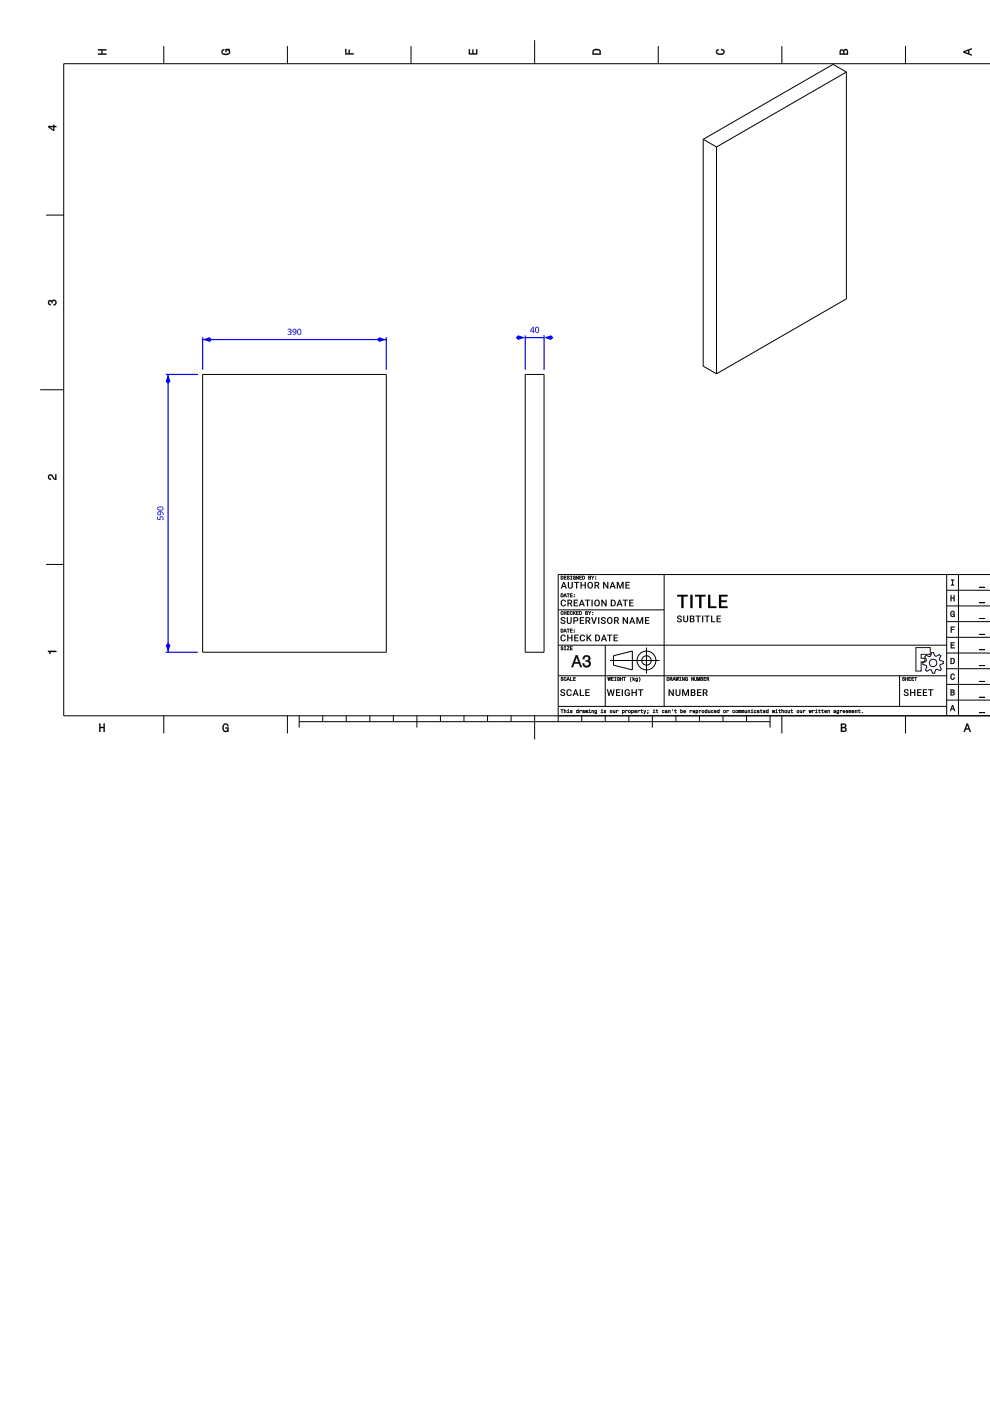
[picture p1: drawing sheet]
<svg xmlns="http://www.w3.org/2000/svg" width="210mm" height="297mm" viewBox="0 0 210 297" stroke-linecap="round" stroke-linejoin="round" font-family="sans-serif">
<g fill="none" stroke="#000" stroke-width=".21">
<path d="M34.7 9.8v3.7M60.9 9.8v3.7M87.1 9.8v3.7M113.4 8.5v5M139.6 9.8v3.7M165.8 9.8v3.7M179.5 15.3l-2.9-1.7-27.5 15.9M179.5 15.3v48.1l-27.6 15.9M179.5 15.3l-27.6 15.9M192 9.8v3.7M210 13.5h-196.5v138.3h196.5M149.1 29.5v48.1l2.8 1.7"/>
<path d="M149.1 29.5l2.8 1.7M151.9 31.2v48.1M9.8 45.6h3.7M43 79.4h38.9v58.9h-38.9zM111.4 79.4h4v58.9h-4zM8.5 82.6h5M9.8 119.7h3.7M118.3 136.8h82.4M118.3 129.3h22.5M128.3 136.8v13M130.1 139l4-1v4l-4-1zM137.1 137.3v5.5"/>
<path d="M140.8 121.8v28M200.7 138.5h9.3M200.7 135.1h9.3M200.7 131.8h9.3M200.7 128.5h9.3M200.7 125.1h9.3M200.7 121.8v30M203.2 121.8v30M210 121.8h-91.7v31.2M34.7 151.8v3.7M60.9 151.8v3.7M63.4 153h99.9"/>
<path d="M63.4 151.8v2.5M68.4 151.8v1.2M73.4 151.8v1.2M78.4 151.8v1.2M83.4 151.8v1.2M88.4 151.8v2.5M93.4 151.8v1.2M98.4 151.8v1.2M103.4 151.8v1.2M108.4 151.8v1.2M113.4 151.8v5M118.3 149.8h82.4"/>
<path d="M118.3 143.3h82.4M123.3 151.8v1.2M128.3 151.8v1.2M129.3 140h10.5M133.3 151.8v1.2M138.3 151.8v2.5M143.3 151.8v1.2M148.3 151.8v1.2M153.3 151.8v1.2M158.3 151.8v1.2M163.3 151.8v2.5M165.8 151.8v3.7"/>
<path d="M190.7 143.3v6.5M192 151.8v3.7M200.7 148.4h9.3M200.7 145.1h9.3M200.7 141.8h9.3"/>
<circle cx="137.1" cy="140" r="2"/>
<circle cx="137.1" cy="140" r="1"/>
</g>
<g fill="#000">
<path d="M20.8 10.4h1.7v.3h-.8v.7h.8v.2h-1.7v-.2h.7v-.7h-.7z" fill-rule="evenodd"/>
<path d="M47.1 10.6l.4-.2v.3l-.3 .2a.73 .73 0 0 0 .6 .6 .73 .73 0 0 0 .8-.5l-.2-.3-.4-.1v.4h-.2v-.6h.9l-.2 .2 .3 .3a.92 .92 0 0 1-.9 .8 .92 .92 0 0 1-.9-.7z" fill-rule="evenodd"/>
<path d="M73.2 10.4h.2v.9h.5v-.7h.3v.7h.8v.2h-1.8z" fill-rule="evenodd"/>
<path d="M99.4 10.5h.2v.8h.6v-.8h.2v.8h.6v-.9h.2v1.1h-1.8z" fill-rule="evenodd"/>
<path d="M125.8 10.5l-.2 .4v.7h1.8v-.6a.96 .96 0 0 0-1.6-.5zM126 10.7h1l.2 .7h-1.4z" fill-rule="evenodd"/>
<path d="M151.9 10.6l.5-.2v.2l-.4 .3a.73 .73 0 0 0 .7 .5 .73 .73 0 0 0 .7-.4l-.1-.3-.4-.1v-.2a.62 .62 0 0 1 .7 .5 .62 .62 0 0 1-.5 .7 .82 .82 0 0 1-.9 0 .82 .82 0 0 1-.4-.8z" fill-rule="evenodd"/>
<path d="M178.2 10.6l-.2 1h1.8v-.7a.49 .49 0 0 0-.4-.5 .49 .49 0 0 0-.6 .3l-.2-.2zM178.3 10.8h.4l.1 .6h-.5zM179.1 10.7h.4l.1 .7h-.6z" fill-rule="evenodd"/>
<path d="M204.3 10.9v.2l1.7 .7v-.3l-.5-.1v-.7l.5-.2v-.3zM204.5 11l.8-.3v.6z" fill-rule="evenodd"/>
<path d="M10.2 26.7v.2l1.1 .8h.2v-.8h.4v-.2h-.4v-.2h-.2v.2zM10.5 26.9h.8v.6z" fill-rule="evenodd"/>
<path d="M10.3 63.7a.43 .43 0 0 1 .7 .1 .59 .59 0 0 1 1 .1 .59 .59 0 0 1-.6 .9v-.3a.36 .36 0 0 0 .4-.3 .36 .36 0 0 0-.4-.4 .36 .36 0 0 0-.3 .5h-.2a.31 .31 0 0 0-.2-.4 .31 .31 0 0 0-.4 .2 .31 .31 0 0 0 .3 .4h.1v.2a.58 .58 0 0 1-.5-.3 .58 .58 0 0 1 .1-.7z" fill-rule="evenodd"/>
<path d="M10.3 100.7l.2-.1a1.06 1.06 0 0 1 1.1 .9h.1v-.9h.2v1.2a1.69 1.69 0 0 1-1.1-1 .35 .35 0 0 0-.4 .4 .35 .35 0 0 0 .4 .3v.2a.6 .6 0 0 1-.6-.3 .6 .6 0 0 1 .1-.7z" fill-rule="evenodd"/>
<path d="M10.2 138h1.7v.2h-1.2v.4h-.2z" fill-rule="evenodd"/>
<path d="M119 137.1a.3 .3 0 0 0 0 .4 .3 .3 0 0 0 .3 .1l-.1 .2-.3-.2a.27 .27 0 0 0 .3 .3 .27 .27 0 0 0 .2-.4 .27 .27 0 0 0-.3-.1v-.2l.2 .1 .1-.1zM119.6 137.1l.2 .1v.5l-.2 .1h.4l-.1-.1v-.5l.1-.1zM120.2 137.1l.4 .1-.4 .6h.5l-.4-.1 .4-.6zM120.9 137.1v.7h.5l-.4-.1v-.2h.3l-.3-.1v-.2l.4-.1z" fill-rule="evenodd"/>
<path d="M118.9 133.3v.8h.3a.38 .38 0 0 0 .3-.4 .38 .38 0 0 0-.3-.4zM119 133.4a.29 .29 0 0 1 .3 .3 .29 .29 0 0 1-.3 .3zM119.8 133.3l-.3 .8 .2-.2h.3l.1 .2zM119.8 133.4l.1 .4h-.2zM120.2 133.3l.2 .1 .1 .7v-.7l.2-.1zM120.9 133.3v.8h.5l-.4-.1v-.3h.3h-.3v-.3l.4-.1zM121.7 133.9v.2h.1v-.2zM121.7 133.5v.2h.1v-.2z" fill-rule="evenodd"/>
<path d="M118.9 122.1v.8h.3a.38 .38 0 0 0 .3-.4 .38 .38 0 0 0-.3-.4zM119 122.2a.29 .29 0 0 1 .3 .3 .29 .29 0 0 1-.3 .3zM119.6 122.1v.8h.5l-.4-.1v-.3h.3l-.3-.1v-.2l.4-.1zM120.3 122.1a.3 .3 0 0 0 0 .4 .3 .3 0 0 0 .3 .1l-.1 .2-.3-.2a.27 .27 0 0 0 .3 .3 .27 .27 0 0 0 .2-.3 .27 .27 0 0 0-.3-.2v-.2l.2 .1 .1-.1zM120.9 122.1l.2 .1v.6l-.2 .1h.4l-.1-.1v-.6l.1-.1zM121.6 122.2a.36 .36 0 0 0-.1 .5 .36 .36 0 0 0 .4 .1l.1 .1v-.4h-.2h.1l-.1 .3a.26 .26 0 0 1-.3-.3 .26 .26 0 0 1 .4-.2h.1l-.1-.2zM122.2 122.1v.8l.1-.7 .4 .7v-.8l-.1 .6zM122.8 122.1v.8h.5l-.4-.1v-.3h.4l-.4-.1v-.2l.4-.1zM123.5 122.1v.8h.2a.38 .38 0 0 0 .3-.4 .38 .38 0 0 0-.3-.4zM123.6 122.2a.29 .29 0 0 1 .3 .3 .29 .29 0 0 1-.3 .3zM124.8 122.1v.8h.2a.21 .21 0 0 0 .3-.2 .21 .21 0 0 0-.1-.2v-.3zM124.9 122.2l.2 .2h-.2zM124.9 122.5h.2v.2l-.2 .1zM125.4 122.1l.3 .8 .3-.8-.3 .4zM126.2 122.7v.2h.2v-.2zM126.2 122.3v.1h.2v-.1z" fill-rule="evenodd"/>
<path d="M118.9 125.8v.8h.3a.38 .38 0 0 0 .3-.4 .38 .38 0 0 0-.3-.4zM119 125.9a.29 .29 0 0 1 .3 .3 .29 .29 0 0 1-.3 .3zM119.8 125.8l-.3 .8 .2-.2h.3l.1 .2zM119.8 126l.1 .3h-.2zM120.2 125.8l.2 .1 .1 .7v-.7l.2-.1zM120.9 125.8v.8h.5l-.4-.1v-.2h.3l-.3-.1v-.3l.4-.1zM121.7 126.4v.2h.1v-.2zM121.7 126v.2h.1v-.2z" fill-rule="evenodd"/>
<path d="M119 129.7a.36 .36 0 0 0-.1 .5 .36 .36 0 0 0 .5 .1v-.2a.24 .24 0 0 1-.3 0 .24 .24 0 0 1 0-.3 .24 .24 0 0 1 .3 0l-.1-.2zM119.6 129.6v.7l.1-.3h.3l.1 .3v-.7l-.1 .3h-.3zM120.2 129.6v.7h.5h-.4v-.3h.4l-.4-.1v-.2l.4-.1zM120.9 129.7a.36 .36 0 0 0-.1 .5 .36 .36 0 0 0 .5 .1l.1-.2a.24 .24 0 0 1-.4 0 .24 .24 0 0 1 0-.3 .24 .24 0 0 1 .4 0l-.2-.2zM121.5 129.6v.7l.2-.3 .4 .3-.3-.4 .3-.3-.5 .3zM122.2 129.6v.7h.5h-.4v-.3h.3l-.3-.1v-.2l.4-.1zM122.8 129.6v.7h.3a.38 .38 0 0 0 .3-.3 .38 .38 0 0 0-.3-.4zM122.9 129.7a.29 .29 0 0 1 .3 .3 .29 .29 0 0 1-.3 .3zM124.1 129.6v.7h.3a.21 .21 0 0 0 .2-.1 .21 .21 0 0 0-.1-.3v-.3zM124.2 129.7l.3 .1-.3 .1zM124.2 130h.3v.2l-.3 .1zM124.7 129.6l.4 .7 .2-.7-.3 .3zM125.6 130.2v.1h.1v-.1zM125.6 129.8v.1h.1v-.1z" fill-rule="evenodd"/>
<path d="M201.5 126.2h.2v.5h.5v-.5h.2v1.3h-.2v-.6h-.5v.6h-.2z" fill-rule="evenodd"/>
<path d="M201.6 136.2h.8v.1h-.6v.4h.5v.2h-.5v.4h.6v.1h-.8z" fill-rule="evenodd"/>
<path d="M201.6 132.9h.8v.1h-.6v.4h.5v.1h-.5v.6h-.2z" fill-rule="evenodd"/>
<path d="M201.7 122.9h.6v.1h-.3v1h.3v.1h-.6v-.1h.2v-1h-.2z" fill-rule="evenodd"/>
<path d="M201.5 139.5v1.3h.5a.64 .64 0 0 0 .5-.7 .64 .64 0 0 0-.5-.6zM201.7 139.7a.48 .48 0 0 1 .6 .4 .48 .48 0 0 1-.6 .5z" fill-rule="evenodd"/>
<path d="M201.6 129.7l.5-.2 .3 .4-.3-.2a.5 .5 0 0 0-.4 .5 .5 .5 0 0 0 .4 .4l.1-.3h-.2v-.2h.4v.7l-.1-.2-.2 .2a.62 .62 0 0 1-.6-.4 .62 .62 0 0 1 .1-.7z" fill-rule="evenodd"/>
<path d="M207.7 137.7h1v.2h-1z" fill-rule="evenodd"/>
<path d="M207.7 134.4h1v.1h-1z" fill-rule="evenodd"/>
<path d="M207.7 131.1h1v.1h-1z" fill-rule="evenodd"/>
<path d="M207.7 127.8h1v.1h-1z" fill-rule="evenodd"/>
<path d="M207.7 124.4h1v.2h-1z" fill-rule="evenodd"/>
<path d="M21 153.4h.3v.7h.7v-.7h.2v1.8h-.2v-.8h-.7v.8h-.3z" fill-rule="evenodd"/>
<path d="M47.4 153.6a.6 .6 0 0 1 .6-.2 .6 .6 0 0 1 .4 .6h-.2l-.2-.4a.73 .73 0 0 0-.6 .7 .73 .73 0 0 0 .4 .7l.3-.1 .1-.5h-.4v-.2h.7v1l-.2-.3-.3 .3a.84 .84 0 0 1-.8-1.3z" fill-rule="evenodd"/>
<path d="M119 143.6a.3 .3 0 0 0 0 .3 .3 .3 0 0 0 .3 .2l-.1 .1-.3-.1a.27 .27 0 0 0 .3 .3 .27 .27 0 0 0 .2-.4 .27 .27 0 0 0-.3-.2v-.2l.2 .2 .1-.1zM119.6 143.7a.36 .36 0 0 0-.1 .4 .36 .36 0 0 0 .5 .2l.1-.3a.24 .24 0 0 1-.4 .1 .24 .24 0 0 1 0-.3 .24 .24 0 0 1 .4 0l-.2-.2zM120.4 143.6l-.3 .7 .2-.2h.3l.2 .2zM120.5 143.7l.1 .3h-.2zM120.9 143.6v.7h.5l-.4-.1zM121.5 143.6v.7h.5l-.4-.1v-.2h.4l-.4-.1v-.2l.4-.1z" fill-rule="evenodd"/>
<path d="M118.9 150.4l.2 .1 .1 .7v-.7l.2-.1zM119.6 150.4v.8l.2-.6 .2 .6v-.4a.19 .19 0 0 0-.1-.2 .19 .19 0 0 0-.2 .1zM120.3 150.6l.1 .1v.4l-.2 .1h.5l-.2-.1v-.5zM120.4 150.4l.1 .1zM121 150.6l-.1 .2 .4 .2h-.4a.21 .21 0 0 0 .3 .2 .21 .21 0 0 0 .1-.4l-.3-.1h.3v-.1zM122.2 150.6a.27 .27 0 0 0 0 .4 .27 .27 0 0 0 .4 .1v.1v-.8v.3zM122.2 150.8a.2 .2 0 0 1 .4 0 .2 .2 0 0 1-.4 0zM122.9 150.6l.1 .6v-.5h.3zM123.6 150.6l-.1 .1 .3-.1v.2a.21 .21 0 0 0-.3 .1 .21 .21 0 0 0 .1 .3l.4-.1-.1-.5zM123.6 151a.13 .13 0 0 1 .2 0 .13 .13 0 0 1-.2 0zM124 150.6l.2 .6 .2-.5 .1 .5 .2-.6-.2 .5-.1-.5-.2 .5zM124.8 150.6l.2 .1v.4l-.2 .1h.5l-.2-.1v-.5zM125 150.4l.1 .1zM125.4 150.6v.6l.3-.6 .2 .6v-.4a.19 .19 0 0 0-.1-.2 .19 .19 0 0 0-.3 .1zM126.1 150.6a.27 .27 0 0 0 0 .4 .27 .27 0 0 0 .4 .1l-.1 .2-.3-.1a.23 .23 0 0 0 .2 .2 .23 .23 0 0 0 .2-.3v-.5zM126.2 150.9a.19 .19 0 0 1 .3 0 .19 .19 0 0 1-.3 0zM127.4 150.6l.2 .1v.4l-.2 .1h.5l-.2-.1v-.5zM127.6 150.4l.1 .1zM128.1 150.6v.2l.3 .2h-.4a.21 .21 0 0 0 .3 .2 .21 .21 0 0 0 .1-.4l-.3-.1h.4l-.1-.1zM129.3 150.9a.3 .3 0 0 0 .6 0 .3 .3 0 0 0-.6 0zM129.4 150.9a.2 .2 0 0 1 .4 0 .2 .2 0 0 1-.4 0zM130 150.6v.4a.19 .19 0 0 0 .1 .2 .19 .19 0 0 0 .2-.1l.1 .1v-.6l-.2 .5zM130.7 150.6l.1 .6v-.5h.3zM131.9 150.6v.8l.2-.3a.27 .27 0 0 0 .3-.2 .27 .27 0 0 0-.4-.2zM132 150.9a.2 .2 0 0 1 .4 0 .2 .2 0 0 1-.4 0zM132.6 150.6l.1 .6 .1-.5h.3zM133.2 150.9a.3 .3 0 0 0 .6 0 .3 .3 0 0 0-.6 0zM133.3 150.9a.2 .2 0 0 1 .4 0 .2 .2 0 0 1-.4 0zM133.9 150.6v.8l.1-.3a.27 .27 0 0 0 .4-.2 .27 .27 0 0 0-.4-.2zM133.9 150.9a.25 .25 0 0 1 .5 0 .25 .25 0 0 1-.5 0zM134.6 150.6a.29 .29 0 0 0-.1 .5 .29 .29 0 0 0 .5 0h-.3l-.1-.2h.4l-.1-.3zM134.7 150.7l.2 .1h-.3zM135.2 150.6l.1 .6 .1-.5h.3zM136 150.4l-.2 .3h.2v.4l.3 .1-.2-.2v-.3l.2-.1zM136.4 150.6l.3 .6-.2 .2h.1l.4-.8-.3 .5zM137.3 150.6v.1h.1v-.1zM137.3 151v.4l.1-.2v-.2zM138.5 150.6l.1 .1v.4l-.2 .1h.5l-.2-.1v-.5zM138.6 150.4l.1 .1zM139.2 150.4l-.2 .3h.2v.4l.3 .1-.2-.2v-.3l.2-.1zM140.4 150.6a.29 .29 0 0 0 0 .5 .29 .29 0 0 0 .4-.1 .2 .2 0 0 1-.3 0 .2 .2 0 0 1 0-.3 .2 .2 0 0 1 .3 .1l-.1-.2zM141.1 150.6l-.1 .1 .3-.1v.2a.21 .21 0 0 0-.3 .1 .21 .21 0 0 0 .2 .3l.3-.1-.1-.5zM141.1 151a.15 .15 0 0 1 .3 0 .15 .15 0 0 1-.3 0zM141.7 150.6v.6l.2-.6 .2 .6v-.4a.19 .19 0 0 0-.1-.2 .19 .19 0 0 0-.2 .1zM142.5 150.4l.1 .3zM143.1 150.4l-.2 .3h.2v.4l.3 .1-.2-.2v-.3l.2-.1zM144.3 150.4v.8l.1-.1a.25 .25 0 0 0 .4-.2 .25 .25 0 0 0-.4-.2zM144.3 150.9a.2 .2 0 0 1 .4 0 .2 .2 0 0 1-.4 0zM145 150.6a.29 .29 0 0 0-.1 .5 .29 .29 0 0 0 .5 0h-.3l-.1-.2h.4l-.1-.3zM145.1 150.7l.2 .1h-.3zM146.3 150.6l.1 .6v-.5h.3zM146.9 150.6a.29 .29 0 0 0 0 .5 .29 .29 0 0 0 .4 0h-.3v-.2h.3v-.3zM147 150.7l.2 .1h-.2zM147.5 150.6v.8l.2-.3a.27 .27 0 0 0 .3-.2 .27 .27 0 0 0-.4-.2zM147.6 150.9a.2 .2 0 0 1 .4 0 .2 .2 0 0 1-.4 0zM148.2 150.6l.1 .6v-.5h.4zM148.8 150.9a.3 .3 0 0 0 .6 0 .3 .3 0 0 0-.6 0zM148.9 150.9a.2 .2 0 0 1 .4 0 .2 .2 0 0 1-.4 0zM149.5 150.6a.27 .27 0 0 0-.1 .4 .27 .27 0 0 0 .4 .1l.1 .1v-.8l-.1 .3zM149.5 150.8a.2 .2 0 0 1 .4 0 .2 .2 0 0 1-.4 0zM150.1 150.6v.4a.19 .19 0 0 0 .2 .2 .19 .19 0 0 0 .2-.1l.1 .1v-.6l-.3 .5zM150.8 150.6a.29 .29 0 0 0 0 .5 .29 .29 0 0 0 .4-.1 .2 .2 0 0 1-.3 0 .2 .2 0 0 1 0-.3 .2 .2 0 0 1 .3 .1l-.1-.2zM151.5 150.6a.29 .29 0 0 0-.1 .5 .29 .29 0 0 0 .4 0h-.2l-.1-.2h.4l-.1-.3zM151.5 150.7l.3 .1h-.3zM152.1 150.6a.27 .27 0 0 0-.1 .4 .27 .27 0 0 0 .4 .1l.1 .1v-.8l-.1 .3zM152 150.8a.25 .25 0 0 1 .5 0 .25 .25 0 0 1-.5 0zM153.3 150.9a.3 .3 0 0 0 .6 0 .3 .3 0 0 0-.6 0zM153.4 150.9a.2 .2 0 0 1 .4 0 .2 .2 0 0 1-.4 0zM154.1 150.6l.1 .6v-.5h.3zM155.4 150.6a.29 .29 0 0 0-.1 .5 .29 .29 0 0 0 .5-.1 .2 .2 0 0 1-.3 0 .2 .2 0 0 1 0-.3 .2 .2 0 0 1 .3 .1l-.2-.2zM155.9 150.9a.3 .3 0 0 0 .6 0 .3 .3 0 0 0-.6 0zM156 150.9a.2 .2 0 0 1 .4 0 .2 .2 0 0 1-.4 0zM156.6 150.6v.6l.2-.6v.6l.2-.6 .1 .6v-.6zM157.2 150.6v.6l.2-.6 .1 .6 .1-.6 .2 .6-.1-.6zM157.9 150.6v.4a.19 .19 0 0 0 .1 .2 .19 .19 0 0 0 .3-.1l.1 .1v-.6l-.3 .5zM158.6 150.6v.6l.2-.6 .2 .6v-.4a.19 .19 0 0 0-.1-.2 .19 .19 0 0 0-.2 .1zM159.3 150.6l.1 .1v.4l-.2 .1h.5l-.2-.1v-.5zM159.4 150.4l.1 .1zM159.9 150.6a.29 .29 0 0 0 0 .5 .29 .29 0 0 0 .4-.1 .2 .2 0 0 1-.3 0 .2 .2 0 0 1 0-.3 .2 .2 0 0 1 .3 .1l-.1-.2zM160.6 150.6l-.1 .1 .3-.1v.2a.21 .21 0 0 0-.3 .1 .21 .21 0 0 0 .2 .3l.3-.1-.1-.5zM160.6 151a.15 .15 0 0 1 .3 0 .15 .15 0 0 1-.3 0zM161.3 150.4l-.2 .3h.2v.4l.3 .1-.2-.2v-.3l.2-.1zM161.9 150.6a.29 .29 0 0 0-.1 .5 .29 .29 0 0 0 .4 0h-.2l-.1-.2h.4l-.1-.3zM161.9 150.7l.3 .1h-.3zM162.5 150.6a.27 .27 0 0 0-.1 .4 .27 .27 0 0 0 .4 .1l.1 .1v-.8l-.1 .3zM162.4 150.8a.25 .25 0 0 1 .5 0 .25 .25 0 0 1-.5 0zM163.7 150.6l.1 .6 .2-.5 .2 .5 .1-.6-.2 .5-.1-.5-.1 .5zM164.5 150.6l.1 .1v.4l-.2 .1h.5l-.2-.1v-.5zM164.6 150.4l.1 .1zM165.2 150.4l-.2 .3h.2v.4l.3 .1-.2-.2v-.3l.2-.1zM165.7 150.4v.8l.3-.6 .2 .6v-.4a.19 .19 0 0 0-.2-.2 .19 .19 0 0 0-.2 .1zM166.3 150.9a.3 .3 0 0 0 .6 0 .3 .3 0 0 0-.6 0zM166.4 150.9a.2 .2 0 0 1 .4 0 .2 .2 0 0 1-.4 0zM167 150.6v.4a.19 .19 0 0 0 .1 .2 .19 .19 0 0 0 .3-.1l.1 .1v-.6l-.3 .5zM167.8 150.4l-.2 .3h.2v.4l.3 .1-.2-.2v-.3l.2-.1zM168.9 150.9a.3 .3 0 0 0 .6 0 .3 .3 0 0 0-.6 0zM169 150.9a.2 .2 0 0 1 .4 0 .2 .2 0 0 1-.4 0zM169.6 150.6v.4a.19 .19 0 0 0 .1 .2 .19 .19 0 0 0 .3-.1l.1 .1v-.6l-.3 .5zM170.3 150.6l.1 .6v-.5h.3zM171.5 150.6l.1 .6 .2-.5 .2 .5 .1-.6-.2 .5-.1-.5-.1 .5zM172.2 150.6l.1 .6 .1-.5h.3zM172.9 150.6l.2 .1v.4l-.2 .1h.4l-.1-.1v-.5zM173.1 150.4l.1 .1zM173.6 150.4l-.1 .3h.1l.1 .4 .2 .1-.2-.2v-.3l.2-.1zM174.3 150.4l-.2 .3h.2v.4l.3 .1-.2-.2v-.3l.2-.1zM174.9 150.6a.29 .29 0 0 0-.1 .5 .29 .29 0 0 0 .4 0h-.2l-.1-.2h.4l-.1-.3zM174.9 150.7l.3 .1h-.3zM175.5 150.6v.6l.2-.6 .2 .6v-.4a.19 .19 0 0 0-.1-.2 .19 .19 0 0 0-.3 .1zM176.8 150.6v.1l.2-.1 .1 .2a.21 .21 0 0 0-.3 .1 .21 .21 0 0 0 .1 .3l.3-.1-.1-.5zM176.8 151a.15 .15 0 0 1 .3 0 .15 .15 0 0 1-.3 0zM177.4 150.6a.27 .27 0 0 0 0 .4 .27 .27 0 0 0 .4 .1l-.1 .2-.3-.1a.23 .23 0 0 0 .3 .2 .23 .23 0 0 0 .2-.3v-.5zM177.5 150.9a.2 .2 0 0 1 .4 0 .2 .2 0 0 1-.4 0zM178.1 150.6l.1 .6v-.5h.3zM178.8 150.6a.29 .29 0 0 0-.1 .5 .29 .29 0 0 0 .4 0h-.2l-.1-.2h.4l-.1-.3zM178.8 150.7l.3 .1h-.3zM179.4 150.6a.29 .29 0 0 0 0 .5 .29 .29 0 0 0 .4 0h-.3l-.1-.2h.4v-.3zM179.5 150.7l.2 .1h-.3zM180 150.6v.6l.1-.6 .1 .6 .2-.6 .1 .6-.1-.6zM180.7 150.6a.29 .29 0 0 0 0 .5 .29 .29 0 0 0 .4 0h-.3l-.1-.2h.4v-.3zM180.8 150.7l.2 .1h-.3zM181.3 150.6v.6l.3-.6 .2 .6v-.4a.19 .19 0 0 0-.2-.2 .19 .19 0 0 0-.2 .1zM182.1 150.4l-.2 .3h.2v.4l.3 .1-.2-.2v-.3l.2-.1zM182.8 151v.2h.1v-.2z" fill-rule="evenodd"/>
<path d="M122.1 138.9l-.9 2.5h.3l.3-.7h1l.2 .7h.4l-1-2.5zM122.3 139.3l.3 1.1h-.7zM123.8 139.1l-.2 .6h.3a.44 .44 0 0 1 .2-.5 .44 .44 0 0 1 .6 .2 .44 .44 0 0 1-.2 .6h-.3v.3a.51 .51 0 0 1 .7 .3 .51 .51 0 0 1-.4 .6 .51 .51 0 0 1-.6-.3l-.1-.3h-.3a.84 .84 0 0 0 1.1 .9 .84 .84 0 0 0 .4-1.3l-.2-.1a.72 .72 0 0 0 .1-1.1 .72 .72 0 0 0-1.1 .1z" fill-rule="evenodd"/>
<path d="M128.8 143.6l.2 .7 .2-.6 .2 .6 .1-.7-.2 .6-.1-.6-.2 .6zM129.6 143.6v.7h.5l-.4-.1v-.2h.3l-.3-.1v-.2l.3-.1zM130.3 143.6l.1 .1v.5l-.1 .1h.3l-.1-.1v-.5l.1-.1zM130.9 143.7a.36 .36 0 0 0-.1 .4 .36 .36 0 0 0 .5 .2h.1v-.4h-.3l.2 .1-.1 .2a.26 .26 0 0 1-.3-.3 .26 .26 0 0 1 .3-.2l.2 .1-.2-.2zM131.5 143.6v.7l.1-.3h.3l.1 .3v-.7l-.1 .3h-.3zM132.1 143.6l.3 .1 .1 .6v-.6l.2-.1zM133.8 143.6a.67 .67 0 0 0 0 .9l-.1-.3zM134.1 143.5v.8l.2-.3 .3 .3-.2-.3 .2-.3-.4 .3zM134.8 143.8a.27 .27 0 0 0-.1 .4 .27 .27 0 0 0 .4 0v.2h-.3a.23 .23 0 0 0 .2 .1 .23 .23 0 0 0 .2-.2v-.6zM134.8 144a.2 .2 0 0 1 .4 0 .2 .2 0 0 1-.4 0zM135.5 143.6l.1 .4-.1 .5a.61 .61 0 0 0 0-.9z" fill-rule="evenodd"/>
<path d="M141.4 143.6v.7h.2a.38 .38 0 0 0 .3-.4 .38 .38 0 0 0-.3-.3zM141.5 143.7a.29 .29 0 0 1 .3 .2 .29 .29 0 0 1-.3 .3zM142 143.6v.7l.1-.3h.3l.1 .3-.1-.3a.21 .21 0 0 0 .1-.3 .21 .21 0 0 0-.2-.1zM142.1 143.7h.3v.2h-.3zM142.9 143.6l-.3 .7 .2-.2h.3l.2 .2zM142.9 143.7l.2 .3h-.3zM143.3 143.6l.1 .7 .2-.6 .2 .6 .1-.7-.2 .6-.1-.6-.2 .6zM144 143.6l.2 .1v.5l-.2 .1h.4l-.1-.1v-.5l.1-.1zM144.6 143.6v.7l.1-.6 .4 .6v-.7l-.1 .6zM145.3 143.7a.36 .36 0 0 0-.1 .4 .36 .36 0 0 0 .5 .2h.1v-.4h-.3l.2 .1-.1 .2a.26 .26 0 0 1-.3-.3 .26 .26 0 0 1 .4-.2l.1 .1-.2-.2zM146.6 143.6v.7l.1-.6 .4 .6v-.7l-.1 .6zM147.2 143.6v.4a.26 .26 0 0 0 .3 .3 .26 .26 0 0 0 .2-.3l-.1-.4v.4a.16 .16 0 0 1-.1 .2 .16 .16 0 0 1-.2-.2zM147.9 143.6v.7v-.7l.2 .7 .2-.7 .1 .7v-.7h-.1l-.2 .6-.1-.6zM148.5 143.6v.7h.3a.21 .21 0 0 0 .2-.1 .21 .21 0 0 0-.1-.3l.1-.3zM148.6 143.7l.3 .1-.3 .1zM148.6 144h.3v.2h-.3zM149.2 143.6v.7h.5l-.4-.1v-.2h.3l-.3-.1v-.2l.4-.1zM149.8 143.6v.7l.1-.3h.3l.1 .3-.1-.3a.21 .21 0 0 0 .1-.3 .21 .21 0 0 0-.2-.1zM149.9 143.7h.3v.2h-.3z" fill-rule="evenodd"/>
<path d="M178.3 153.4v1.8h.7a.49 .49 0 0 0 .5-.4 .49 .49 0 0 0-.3-.6l.2-.3a.43 .43 0 0 0-.5-.5zM178.5 153.6h.4a.26 .26 0 0 1 .3 .3 .26 .26 0 0 1-.3 .3h-.4zM178.5 154.4h.4a.3 .3 0 0 1 .4 .3 .3 .3 0 0 1-.4 .3h-.4z" fill-rule="evenodd"/>
<path d="M191.4 143.6a.3 .3 0 0 0 0 .3 .3 .3 0 0 0 .3 .2l-.1 .1-.3-.1a.27 .27 0 0 0 .3 .3 .27 .27 0 0 0 .2-.4 .27 .27 0 0 0-.3-.2v-.2l.2 .2 .1-.1zM192 143.6v.7l.1-.3h.3l.1 .3v-.7l-.1 .3h-.3zM192.6 143.6v.7h.5l-.4-.1v-.2h.4l-.4-.1v-.2l.4-.1zM193.3 143.6v.7h.5l-.4-.1v-.2h.3l-.3-.1v-.2l.3-.1zM193.9 143.6l.2 .1 .1 .6v-.6l.2-.1z" fill-rule="evenodd"/>
<path d="M201.9 149.5l-.5 1.3h.2l.1-.4h.5l.1 .4h.2l-.4-1.3zM202 149.7l.2 .5h-.4z" fill-rule="evenodd"/>
<path d="M201.6 146.2v1.2h.4a.35 .35 0 0 0 .4-.2 .35 .35 0 0 0-.2-.4l.1-.2v-.3zM201.7 146.3h.3a.19 .19 0 0 1 .2 .2 .19 .19 0 0 1-.2 .2h-.3zM201.7 146.8h.3a.22 .22 0 0 1 .2 .3 .22 .22 0 0 1-.2 .2h-.3z" fill-rule="evenodd"/>
<path d="M201.6 143l.5-.2 .3 .4-.3-.2a.5 .5 0 0 0-.4 .5 .5 .5 0 0 0 .4 .5l.2-.4h.1l-.3 .5a.63 .63 0 0 1-.6-.4 .63 .63 0 0 1 .1-.7z" fill-rule="evenodd"/>
<path d="M205 153.4l-.7 1.8h.3l.1-.5h.7l.2 .5h.3l-.7-1.8zM205.1 153.7l.3 .7h-.6z" fill-rule="evenodd"/>
<path d="M207.7 151.1h1v.1h-1z" fill-rule="evenodd"/>
<path d="M207.7 147.7h1v.2h-1z" fill-rule="evenodd"/>
<path d="M207.7 144.4h1v.1h-1z" fill-rule="evenodd"/>
<path d="M207.7 141.1h1v.1h-1z" fill-rule="evenodd"/>
</g>
<g fill="#000">
<path d="M20.8 10.4v.3l.7-.1v.8h-.7v.2h1.7v-.2h-.8v-.8l.8 .1v-.3zM20.8 10.4h1.8v.3h-.9v.7l.9-.1v.3h-1.8v-.3h.7v-.6h-.7z"/>
<path d="M47.1 10.6l-.1 .7 .5 .3h.8l.4-.3v-.5l-.3-.3h.3v-.1h-.9v.6h.2v-.4l.6 .2v.4l-.4 .2h-.9l-.2-.5 .4-.2v-.3zM47.1 10.6l.5-.2v.3l-.4 .2v.3l.4 .2h.6l.3-.2v-.3l-.5-.3v.5h-.2v-.7h1v.1l-.3 .1 .3 .3v.4l-.5 .4h-.8l-.5-.4z"/>
<path d="M73.2 10.4v1.1h1.8v-.2h-.9l.1-.7h-.3l.1 .7h-.6v-.9zM73.2 10.4h.3l-.1 .9h.5v-.8h.3v.8h.8v.3h-1.8z"/>
<path d="M99.4 10.5v1h1.8v-1.1h-.2v.9h-.7v-.8h-.1v.8h-.6v-.8zM99.4 10.4h.3l-.1 .9h.6l-.1-.8h.3v.8h.6l-.1-.9h.3v1.2h-1.8z"/>
<path d="M125.8 10.5l-.2 .4v.7h1.8l-.1-.9-.2-.2-.6-.1zM125.8 10.5l.7-.2 .7 .2 .1 .2 .1 .9h-1.8v-.7zM126 10.7l.5-.1 .5 .1 .2 .7h-1.4zM126 10.7l-.2 .7h1.4l-.2-.7z"/>
<path d="M151.9 10.6v.7l.4 .3h.8l.5-.3v-.5l-.4-.4h-.3v.2l.4 .1 .2 .3-.5 .4-.8-.1-.2-.4 .4-.3v-.2zM151.9 10.6l.5-.3v.4l-.4 .2v.3l.4 .2h.6l.4-.4-.1-.3-.4-.1v-.3l.3 .1 .4 .3v.6l-.5 .3h-.8l-.5-.3z"/>
<path d="M178.2 10.6l-.2 1h1.8v-.9l-.3-.3-.5 .1-.1 .3-.3-.3zM178.1 10.6l.5-.2 .2 .3 .3-.3h.4l.3 .3v.9h-1.8zM178.3 10.7l.4 .1 .1 .6h-.6zM178.3 10.8v.6h.5l-.1-.6zM179 10.7h.5l.1 .7h-.7zM179.1 10.7l-.1 .7h.6l-.1-.7z"/>
<path d="M204.3 10.9v.2l1.7 .7v-.3l-.5-.1v-.8l.5-.1v-.3zM204.2 10.9l1.8-.7v.3l-.5 .2v.7l.5 .1v.3l-1.8-.6zM204.4 11l.9-.3v.6zM204.5 11l.8 .3v-.6z"/>
<path d="M10.2 26.7v.2l1.1 .8h.2v-.8h.4v-.2l-.4 .1v-.3h-.2v.3zM10.2 26.7h1.1v-.3h.2v.3h.5v.3l-.5-.1v.8h-.2l-1.1-.7zM10.4 26.9h.9v.7zM10.5 26.9l.8 .6v-.6z"/>
<path d="M10.3 63.7l-.1 .7 .3 .3h.2v-.2l-.3-.1-.1-.3 .1-.2 .2-.1 .3 .1v.4h.2l.2-.5 .4 .1 .1 .4-.4 .2v.3l.5-.4v-.5l-.3-.3h-.3l-.3 .3-.4-.3zM10.3 63.7l.3-.1 .4 .2 .3-.3h.4l.3 .4v.5l-.3 .3-.4 .1v-.3l.4-.2v-.4l-.4-.1-.1 .5h-.3v-.4l-.3-.1-.2 .3 .1 .3 .3 .1v.2h-.3l-.3-.3z"/>
<path d="M10.3 100.7l-.1 .4 .1 .5 .5 .1v-.2l-.3-.1-.2-.2 .1-.3 .3-.1 .3 .1 .5 .7 .4 .2v-1.2h-.2v1l-.7-.9-.3-.1zM10.3 100.7l.4-.2 .3 .1 .7 .9v-1h.3v1.3l-.6-.1-.4-.7-.3-.2-.3 .4 .1 .2 .3 .1v.3l-.5-.2-.2-.5z"/>
<path d="M10.2 138v.2l.3 .1v.3h.2v-.4h1.2v-.2zM10.1 138h1.9v.3l-1.3-.1v.5h-.2l-.1-.4-.3-.1z"/>
<path d="M119 137.1v.3l.4 .2-.1 .2-.3-.1v-.1l-.1 .1 .4 .1 .1-.3-.4-.2 .1-.2 .2 .2 .1-.1zM119 137.1l.3-.1 .1 .2 .1 .1-.3-.1h-.2l.5 .3-.2 .4-.4-.2v-.2l.3 .3 .1-.2-.4-.2zM119.6 137.1h.2v.7h-.2h.4h-.2v-.7h.2zM119.6 137h.4v.2h-.1v.5h.1v.2h-.4v-.2h.2v-.5h-.2zM120.2 137.1h.5l-.5 .7h.5h-.4l.4-.7zM120.2 137h.6l-.5 .7h.5v.2h-.6l.4-.7h-.4zM120.9 137.1v.7h.5h-.4v-.3h.3l-.3-.1v-.3h.4zM120.9 137h.5v.2h-.4v.2h.4v.1h-.4v.2h.4v.2h-.5z"/>
<path d="M118.9 133.3v.8h.4l.1-.6zM118.9 133.3l.5 .2 .1 .4-.2 .2h-.4zM119 133.4l.3 .1v.5h-.3zM119 133.4v.6h.2l.1-.5zM119.8 133.3l-.3 .8 .1-.3h.4l.1 .3zM119.7 133.3h.2l.3 .8h-.2v-.2h-.3l-.1 .2h-.2zM119.8 133.3l.2 .5h-.3zM119.8 133.5l-.1 .3h.2zM120.2 133.3l.3 .1v.7v-.7l.2-.1zM120.2 133.3h.6v.2l-.3-.1 .1 .7h-.2v-.7l-.2 .1zM120.9 133.3v.8h.5l-.4-.1v-.3h.3h-.3v-.3l.4-.1zM120.9 133.3h.5v.2l-.4-.1v.3l.4-.1v.2l-.4-.1v.3h.4v.1h-.5zM121.7 133.9v.2h.1v-.2zM121.7 133.9h.2v.2h-.2zM121.7 133.5v.2h.1v-.2zM121.7 133.5h.2v.2h-.2z"/>
<path d="M118.9 122.1v.8l.4-.1 .1-.5zM118.9 122.1l.5 .1 .1 .5-.2 .2h-.4zM119 122.2h.3v.6h-.3zM119 122.2v.6l.2-.1 .1-.4zM119.6 122.1v.8h.5l-.4-.1v-.3h.3h-.3v-.3l.4-.1zM119.6 122.1h.5v.1h-.4v.2h.4v.1h-.4v.3l.4-.1v.2h-.5zM120.3 122.1v.3l.4 .2-.1 .2-.3-.2-.1 .1 .4 .2 .1-.3-.4-.3 .1-.1 .2 .1 .1-.1zM120.3 122.1h.3l.1 .1 .1 .2-.3-.2-.2 .1 .5 .2-.2 .4-.4-.2v-.1l.3 .2 .1-.2-.4-.2zM120.9 122.1l.2 .1v.6l-.2 .1h.4l-.2-.1v-.6l.2-.1zM120.9 122.1h.4v.1h-.1v.6l.1-.1v.2h-.4v-.2h.2v-.5h-.2zM121.6 122.2v.6l.2 .1 .2-.2v.2v-.4h-.2h.2l-.2 .3-.2-.2v-.4h.2l.2 .1-.1-.1zM121.5 122.2l.5-.1 .1 .3-.4-.2-.1 .4 .2 .2 .1-.3-.2 .1v-.2h.4v.5l-.1-.1-.2 .1-.3-.1zM122.2 122.1v.8l.1-.7 .4 .7v-.8l-.2 .6zM122.1 122.1h.2l.3 .6-.1-.6h.2v.8h-.2l-.2-.7v.7h-.2zM122.8 122.1v.8h.5l-.4-.1v-.3h.4h-.4v-.3l.4-.1zM122.8 122.1h.5v.1h-.4v.2h.4v.1h-.4v.3l.4-.1v.2h-.5zM123.5 122.1v.8l.3-.1 .2-.5zM123.4 122.1l.6 .1v.5l-.2 .2h-.4zM123.5 122.2h.4l-.1 .6h-.3zM123.6 122.2v.6l.2-.1v-.4zM124.8 122.1v.8l.3-.1 .2-.2-.2-.1 .1-.3zM124.7 122.1l.6 .1-.1 .3 .1 .1-.1 .2-.5 .1zM124.8 122.2h.3l.1 .2h-.4zM124.9 122.2v.2h.2zM124.8 122.5h.4v.3h-.4zM124.9 122.5v.3l.2-.1v-.2zM125.4 122.1l.3 .8v-.4l.3-.4-.3 .4zM125.3 122.1h.2l.2 .4 .1-.4h.2l-.3 .5 .1 .3h-.2v-.3zM126.2 122.7v.2h.2v-.2zM126.2 122.7h.2v.2h-.2zM126.2 122.3v.1h.2v-.1zM126.2 122.2h.2v.3h-.2z"/>
<path d="M118.9 125.8v.8h.4l.1-.6zM118.9 125.8l.5 .2 .1 .4-.2 .2h-.4zM119 125.9l.3 .1v.5h-.3zM119 125.9v.6h.2l.1-.5zM119.8 125.8l-.3 .8 .1-.3h.4l.1 .3zM119.7 125.8h.2l.3 .8h-.2v-.2h-.3l-.1 .2h-.2zM119.8 125.9l.2 .4h-.3zM119.8 126l-.1 .3h.2zM120.2 125.8l.3 .1v.7v-.7l.2-.1zM120.2 125.8h.6v.2l-.3-.1 .1 .7h-.2v-.7l-.2 .1zM120.9 125.8v.8h.5l-.4-.1v-.3h.3h-.3v-.3l.4-.1zM120.9 125.8h.5v.2l-.4-.1v.3l.4-.1v.2h-.4v.2h.4v.1h-.5zM121.7 126.4v.2h.1v-.2zM121.7 126.4h.2v.2h-.2zM121.7 126v.2h.1v-.2zM121.7 126h.2v.2h-.2z"/>
<path d="M119 129.7l-.1 .4 .4 .2 .1-.2-.3 .2-.1-.5 .2-.2 .2 .2-.1-.2zM119 129.7l.2-.2 .2 .2 .1 .2-.3-.2-.2 .1 .1 .5 .4-.3-.2 .4-.3-.1zM119.6 129.6v.7v-.3h.4l.1 .3v-.7l-.1 .3h-.4zM119.5 129.6h.2v.3h.3l-.1-.3h.2v.8h-.2v-.4h-.2v.4h-.2zM120.2 129.6v.7h.5h-.4v-.3h.4l-.4-.1v-.2l.4-.1zM120.2 129.6h.5v.1h-.4v.2h.4v.1h-.4v.3l.5-.1v.2h-.6zM120.9 129.7v.6h.3l.2-.2-.4 .2-.1-.5 .2-.2 .3 .2-.2-.2zM120.9 129.7l.2-.2 .3 .2v.2l-.3-.2-.1 .1 .1 .5 .3-.3-.2 .4-.3-.1zM121.5 129.6v.7l.2-.4 .4 .4-.3-.4 .3-.3-.5 .4zM121.5 129.6h.2v.3l.2-.3h.3l-.4 .3 .4 .5h-.2l-.3-.4v.4h-.2zM122.2 129.6v.7h.5h-.4v-.3h.3l-.3-.1v-.2l.4-.1zM122.2 129.6h.5v.1h-.4v.2h.4v.1h-.4v.3l.4-.1v.2h-.5zM122.8 129.6v.7h.4l.1-.6zM122.8 129.6l.5 .1 .1 .4-.2 .2-.4 .1zM122.9 129.7h.3v.6h-.3zM122.9 129.7v.6l.2-.1 .1-.5zM124.1 129.6v.7h.4l.1-.2-.2-.2 .2-.2zM124.1 129.6l.5 .1-.1 .2 .2 .1-.1 .3-.5 .1zM124.2 129.7h.3v.2h-.3zM124.2 129.7v.2l.3-.1zM124.2 130h.3v.2l-.3 .1zM124.2 130v.3l.3-.1v-.2zM124.7 129.6l.4 .7-.1-.3 .3-.4-.3 .4zM124.7 129.6h.2l.1 .3 .2-.3h.2l-.3 .4v.4h-.2l.1-.4zM125.6 130.2v.1h.1v-.1zM125.6 130.1h.2v.3h-.2zM125.6 129.8v.1h.1v-.1zM125.6 129.7h.2v.3h-.2z"/>
<path d="M201.5 126.2v1.3h.2v-.7h.5v.7h.2v-1.3h-.2v.6h-.5v-.6zM201.5 126.2h.2v.5h.5v-.5h.2v1.3h-.2v-.6h-.5v.6h-.2z"/>
<path d="M201.6 136.2v1.2h.8v-.1h-.7v-.5h.6v-.1l-.6 .1v-.5h.7v-.1zM201.6 136.2h.8v.2l-.6-.1v.4h.5v.2h-.5v.4h.6v.2h-.8z"/>
<path d="M201.6 132.9v1.2h.2l-.1-.6h.6v-.1h-.6v-.4h.7v-.1zM201.6 132.8h.8v.3l-.6-.1v.4h.5v.2l-.5-.1v.6h-.2z"/>
<path d="M201.7 122.9v.1h.2v1h-.2v.1h.6v-.1h-.3v-1h.3v-.1zM201.6 122.9h.7v.2h-.3v.9h.3v.2h-.7v-.2h.3v-1l-.3 .1z"/>
<path d="M201.5 139.5v1.3l.7-.1 .2-.3v-.6l-.3-.3zM201.5 139.5h.6l.3 .3v.6l-.2 .4h-.7zM201.7 139.6l.5 .2 .1 .6-.2 .2-.4 .1zM201.7 139.7v.9h.4l.1-.2v-.6z"/>
<path d="M201.6 129.7l-.1 .5 .1 .4 .5 .2 .2-.3 .1 .3v-.7h-.4v.2l.3-.1-.2 .5h-.3l-.1-.3v-.6l.4-.2 .1 .3h.2l-.1-.3-.3-.1zM201.6 129.7l.4-.2 .3 .1 .1 .3-.6-.2-.1 .7 .1 .2h.3l.1-.3h-.3v-.2h.5v.7h-.1v-.2l-.3 .3-.4-.2-.1-.5z"/>
<path d="M207.7 137.7v.2h1v-.2zM207.6 137.7h1.2v.2h-1.2z"/>
<path d="M207.7 134.4v.1h1v-.1zM207.6 134.4h1.2v.2h-1.2z"/>
<path d="M207.7 131.1v.1h1v-.1zM207.6 131.1h1.2v.1h-1.2z"/>
<path d="M207.7 127.8v.1h1v-.1zM207.6 127.7h1.2v.2h-1.2z"/>
<path d="M207.7 124.4v.2h1v-.2zM207.6 124.4h1.2v.2h-1.2z"/>
<path d="M21 153.4v1.8h.3l-.1-.9h.8v.9h.2v-1.8h-.2v.8h-.8l.1-.8zM21 153.4h.3v.7h.7l-.1-.7h.3v1.8h-.3v-.8h-.6v.8h-.3z"/>
<path d="M47.4 153.6l-.2 .7 .2 .7 .4 .2 .5-.3v.3h.2v-1h-.7v.2h.4l-.2 .6h-.4l-.2-.4 .1-.9 .5-.1 .2 .4h.2l-.2-.5-.3-.1zM47.3 153.6l.6-.3 .4 .2 .2 .5h-.3l-.2-.4h-.3l-.3 .4v.6l.3 .4h.3l.2-.6-.4 .1v-.3h.7v1h-.2v-.3l-.5 .4-.5-.3-.2-.7z"/>
<path d="M119 143.6v.3l.4 .2-.1 .2-.3-.1v-.1l-.1 .1 .4 .1 .1-.3-.4-.2 .1-.2 .2 .2 .1-.1zM119 143.6l.3-.1 .1 .2 .1 .1-.3-.2-.2 .1 .5 .3-.2 .4-.4-.2v-.2l.3 .2 .1-.1-.4-.2zM119.6 143.7v.5l.3 .1 .2-.3-.4 .3-.1-.5 .2-.2 .3 .2-.2-.2zM119.6 143.6l.2-.1 .3 .2v.1l-.3-.2-.1 .2 .1 .4 .3-.2-.2 .3h-.3zM120.4 143.6l-.3 .7 .2-.2h.3l.2 .2zM120.4 143.5h.1l.3 .8h-.1l-.1-.2h-.3v.2h-.2zM120.5 143.6l.1 .4h-.3zM120.4 143.7v.3h.2zM120.9 143.6v.7h.5h-.4zM120.9 143.5h.1v.7h.4v.1h-.5zM121.5 143.6v.7h.5h-.4v-.4h.4h-.4v-.3h.4zM121.5 143.5h.5v.2h-.4v.2h.4v.1h-.4v.2h.4v.1h-.5z"/>
<path d="M118.9 150.4l.3 .1v.7v-.7l.2-.1zM118.9 150.4h.6v.1h-.3l.1 .7h-.2v-.7h-.2zM119.6 150.4v.8l.1-.5 .1-.1 .2 .6v-.6h-.2l-.1 .2zM119.6 150.4h.1v.3l.2-.2 .2 .1v.6h-.2l-.1-.6-.1 .1v.5h-.1zM120.3 150.6h.2v.5l-.3 .1h.5l-.2-.1v-.5zM120.3 150.6h.3l-.1 .5 .3-.1v.2h-.6v-.2l.2 .1v-.4h-.1zM120.4 150.4l.1 .1zM120.4 150.4h.2v.1h-.2zM121 150.6l-.1 .2 .4 .2-.4 .1h.4v-.2l-.3-.2h.3zM120.9 150.6h.4l.1 .2-.4-.1 .3 .1v.4l-.4-.1v-.2l.2 .2 .2-.1-.4-.1zM122.2 150.6v.5l.2 .1 .2-.2v.2v-.8v.4l-.2-.2zM122.2 150.6l.2-.1 .2 .2-.1-.3h.2v.8l-.5-.1zM122.2 150.8a.25 .25 0 0 1 .5 0 .25 .25 0 0 1-.5 0zM122.2 150.9a.2 .2 0 0 0 .4 0 .2 .2 0 0 0-.4 0zM122.9 150.6l.1 .6v-.5h.3l-.2-.1-.2 .2zM122.8 150.5l.6 .2v.1l-.4-.1v.5h-.2zM123.6 150.6l-.1 .1 .2-.1 .2 .1-.4 .2v.2l.4-.1 .1 .2-.1-.6zM123.5 150.6h.4l.1 .6h-.5v-.4l.3-.1-.3 .1zM123.5 151a.2 .2 0 0 1 .4 0 .2 .2 0 0 1-.4 0zM123.6 150.9l.1 .2 .1-.2zM124 150.6l.2 .6 .1-.5 .2 .5 .2-.6-.2 .5-.1-.5-.2 .5zM124 150.5h.2v.6l.1-.6h.1l.1 .6 .1-.6h.1l-.1 .7h-.2v-.5l-.1 .5h-.1zM124.8 150.6h.2v.5l-.2 .1h.5l-.2-.1v-.5zM124.8 150.6h.3v.5l.2-.1v.2h-.5v-.2l.2 .1v-.4h-.2zM125 150.4l.1 .1zM125 150.4h.1v.1h-.1zM125.4 150.6v.6l.1-.5 .2-.1 .2 .6v-.6h-.2l-.2 .2zM125.4 150.5l.5 .1v.6h-.1l-.1-.6-.2 .1 .1 .5h-.2zM126.1 150.6v.5l.2 .1 .2-.2v.2l-.1 .1h-.3l.3 .1 .1-.8v.2l-.2-.2zM126.1 150.6l.2-.1 .2 .2-.1-.2h.2v.8l-.2 .1-.3-.1-.1-.1 .4 .1 .1-.2-.2 .1-.2-.1zM126.1 150.9a.25 .25 0 0 1 .5 0 .25 .25 0 0 1-.5 0zM126.2 150.7v.3l.2 .1v-.4zM127.4 150.6h.2v.5l-.2 .1h.5l-.3-.1 .1-.5zM127.4 150.6h.3v.5l.2-.1v.2h-.5v-.2l.2 .1v-.4h-.2zM127.6 150.4l.1 .1zM127.6 150.4h.1v.1h-.1zM128.1 150.6v.2l.3 .2-.4 .1h.4l.1-.2-.4-.2h.4zM128.1 150.6h.4v.2l-.4-.1 .4 .1v.4l-.5-.1v-.2l.2 .2 .2-.1-.3-.1zM129.3 150.8a.3 .3 0 0 0 .6 0 .3 .3 0 0 0-.6 0zM129.3 150.9a.32 .32 0 0 1 .6 0 .32 .32 0 0 1-.6 0zM129.4 150.9a.23 .23 0 0 1 .4 0 .23 .23 0 0 1-.4 0zM129.4 150.7v.3l.2 .1 .1-.4zM130 150.6v.5l.2 .1 .2-.2v.2v-.6v.4l-.2 .1zM130 150.5h.1l.1 .6 .1-.1v-.5h.2v.7l-.5-.1zM130.7 150.6l.1 .6v-.5h.3l-.2-.1-.2 .2zM130.6 150.5l.5 .2 .1 .1-.4-.1v.5h-.2zM131.9 150.6l.1 .8v-.4l.2 .2 .2-.3-.1-.3-.3 .2zM131.9 150.5h.2l-.1 .2 .3-.2 .1 .2-.1 .5-.3-.1 .1 .3h-.2zM131.9 150.9a.25 .25 0 0 1 .5 0 .25 .25 0 0 1-.5 0zM132 150.9a.2 .2 0 0 0 .4 0 .2 .2 0 0 0-.4 0zM132.6 150.6l.1 .6v-.5h.4l-.2-.1-.2 .2zM132.6 150.5l.5 .2v.1l-.3-.1v.5h-.2zM133.2 150.8a.3 .3 0 0 0 .6 0 .3 .3 0 0 0-.6 0zM133.2 150.9a.32 .32 0 0 1 .6 0 .32 .32 0 0 1-.6 0zM133.3 150.9a.23 .23 0 0 1 .4 0 .23 .23 0 0 1-.4 0zM133.3 150.7v.3l.2 .1 .1-.4zM133.9 150.6l.1 .8-.1-.4 .2 .2 .3-.3-.2-.3-.3 .2zM133.8 150.5h.2v.2l.2-.2 .2 .2-.2 .5-.3-.1 .1 .3h-.2zM133.9 150.9a.23 .23 0 0 1 .4 0 .23 .23 0 0 1-.4 0zM134 150.9a.18 .18 0 0 0 .3 0 .18 .18 0 0 0-.3 0zM134.6 150.6v.5h.3l.1-.1-.3 .1-.1-.2h.4l-.1-.3zM134.6 150.6h.4v.3h-.4l.2 .2 .2-.1-.1 .2-.3-.1zM134.6 150.7l.2-.1 .1 .2h-.3zM134.7 150.7l-.1 .1h.3zM135.2 150.6l.1 .6v-.5h.4l-.2-.1-.2 .2zM135.2 150.5l.5 .2v.1l-.3-.1-.1 .5h-.1zM136 150.4v.2l-.2 .1 .2-.1v.5l.3 .1-.3-.2v-.4h.3h-.3zM135.9 150.4h.2v.2h.2v.1h-.2v.4h.2v.1l-.3-.1v-.4h-.2v-.1h.2zM136.4 150.6l.3 .6-.2 .2h.1l.4-.8-.3 .6zM136.4 150.5h.2l.1 .6 .2-.6h.1l-.4 .9h-.2v-.2h.3zM137.3 150.6v.1h.1v-.1zM137.3 150.5h.2v.3h-.2zM137.3 151l.1 .2-.1 .2 .1-.2v-.2zM137.3 151h.2v.2l-.3 .2 .2-.2zM138.5 150.6h.2v.5l-.3 .1h.5l-.2-.1v-.5zM138.4 150.6h.4l-.1 .5 .3-.1v.2h-.6v-.2l.2 .1v-.4h-.2zM138.6 150.4l.1 .1zM138.6 150.4h.2v.1h-.2zM139.2 150.4v.2l-.2 .1 .2-.1v.5l.3 .1-.2-.2v-.4h.2h-.2zM139.2 150.4h.1v.2h.3v.1h-.3v.4h.3v.1l-.4-.1v-.4h-.2v-.1h.2zM140.4 150.6v.5l.3 .1 .1-.2-.3 .1-.1-.3 .2-.2 .2 .2v-.1zM140.4 150.6h.4l.1 .2-.3-.2-.1 .3 .1 .2 .3-.2-.1 .2h-.4zM141.1 150.6l-.1 .1 .2-.1 .2 .1-.3 .2v.2l.3-.1 .1 .2-.1-.6zM141.1 150.6h.3l.2 .6h-.6v-.4l.4-.1-.4 .1zM141.1 151a.16 .16 0 0 1 .3 0 .16 .16 0 0 1-.3 0zM141.1 150.9l.1 .2 .2-.2zM141.7 150.6v.6l.1-.5 .1-.1 .2 .6v-.6h-.2l-.2 .2zM141.6 150.5l.5 .1 .1 .6h-.2l-.1-.6-.1 .1v.5h-.2zM142.5 150.4l.1 .3zM142.5 150.3h.1v.4h-.1zM143.1 150.4v.2l-.2 .1 .2-.1v.5l.3 .1-.2-.2v-.4h.2h-.2zM143.1 150.4h.1v.2h.3v.1h-.3v.4h.3v.1l-.4-.1v-.4h-.2v-.1h.2zM144.3 150.4v.8v-.2l.3 .2 .1-.5-.2-.1-.2 .2zM144.2 150.4h.2l-.1 .2 .2-.1 .3 .2-.2 .5-.2-.1v.1h-.2zM144.2 150.9a.25 .25 0 0 1 .5 0 .25 .25 0 0 1-.5 0zM144.4 150.7v.3l.2 .1v-.4zM145 150.6v.5h.3l.1-.1-.3 .1-.1-.2h.4l-.1-.3zM145 150.6h.4v.3h-.4l.2 .2 .2-.1-.1 .2-.3-.1zM145 150.7l.2-.1 .1 .2h-.3zM145.1 150.7l-.1 .1h.3zM146.3 150.6l.1 .6v-.5h.3l-.2-.1-.2 .2zM146.2 150.5l.5 .2 .1 .1-.4-.1v.5h-.2zM146.9 150.6v.5h.4v-.1l-.3 .1-.1-.2h.4v-.3zM146.9 150.6h.4l.1 .3h-.4l.1 .2 .3-.1-.1 .2-.4-.1zM147 150.7l.2-.1 .1 .2h-.4zM147 150.7v.1h.2zM147.5 150.6l.1 .8v-.4l.2 .2 .2-.3-.1-.3-.3 .2zM147.5 150.5h.1v.2l.3-.2 .1 .2-.1 .5-.3-.1v.3h-.1zM147.5 150.9a.25 .25 0 0 1 .5 0 .25 .25 0 0 1-.5 0zM147.6 150.9a.2 .2 0 0 0 .4 0 .2 .2 0 0 0-.4 0zM148.2 150.6l.1 .6v-.5h.4l-.2-.1-.2 .2zM148.2 150.5l.5 .2v.1l-.4-.1v.5h-.1zM148.8 150.8a.3 .3 0 0 0 .6 0 .3 .3 0 0 0-.6 0zM148.8 150.9a.32 .32 0 0 1 .6 0 .32 .32 0 0 1-.6 0zM148.9 150.9a.23 .23 0 0 1 .4 0 .23 .23 0 0 1-.4 0zM148.9 150.7v.3l.2 .1 .1-.4zM149.5 150.6v.5l.2 .1 .2-.2v.2v-.8v.4l-.2-.2zM149.5 150.6l.2-.1 .1 .2v-.3h.2v.8l-.5-.1zM149.5 150.8a.23 .23 0 0 1 .4 0 .23 .23 0 0 1-.4 0zM149.5 150.9a.2 .2 0 0 0 .4 0 .2 .2 0 0 0-.4 0zM150.1 150.6v.5l.3 .1 .1-.2 .1 .2v-.6l-.1 .4-.2 .1zM150.1 150.5h.2v.6l.2-.1-.1-.5h.2v.7l-.5-.1zM150.8 150.6v.5l.3 .1 .1-.2-.3 .1-.1-.3 .2-.2 .1 .2 .1-.1zM150.8 150.6h.4l.1 .2-.3-.2-.1 .3 .1 .2 .3-.2-.1 .2h-.4zM151.5 150.6v.5h.3l.1-.1-.3 .1-.1-.2h.4l-.1-.3zM151.4 150.6h.5v.3h-.4l.2 .2 .2-.1-.1 .2-.4-.1zM151.5 150.7l.2-.1 .1 .2h-.3zM151.5 150.7v.1h.3zM152.1 150.6v.5l.2 .1 .2-.2v.2v-.8v.4l-.2-.2zM152.1 150.6l.2-.1 .1 .2v-.3h.2v.8l-.5-.1zM152.1 150.8a.23 .23 0 0 1 .4 0 .23 .23 0 0 1-.4 0zM152.1 150.9a.2 .2 0 0 0 .4 0 .2 .2 0 0 0-.4 0zM153.4 150.8a.26 .26 0 0 0 .5 0 .26 .26 0 0 0-.5 0zM153.3 150.9a.32 .32 0 0 1 .6 0 .32 .32 0 0 1-.6 0zM153.4 150.9a.25 .25 0 0 1 .5 0 .25 .25 0 0 1-.5 0zM153.5 150.7v.3l.2 .1v-.4zM154.1 150.6l.1 .6v-.5h.3l-.2-.1-.2 .2zM154 150.5l.5 .2 .1 .1-.4-.1v.5h-.2zM155.4 150.6v.5l.2 .1 .2-.2-.3 .1-.1-.3 .2-.2 .1 .2 .1-.1zM155.3 150.6h.4l.1 .2-.2-.2-.2 .3 .2 .2 .2-.2-.1 .2h-.4zM156 150.8a.26 .26 0 0 0 .5 0 .26 .26 0 0 0-.5 0zM155.9 150.9a.32 .32 0 0 1 .6 0 .32 .32 0 0 1-.6 0zM156 150.9a.25 .25 0 0 1 .5 0 .25 .25 0 0 1-.5 0zM156.1 150.7v.3l.2 .1v-.4zM156.6 150.6v.6l.2-.6v.6l.2-.6 .1 .6v-.6l-.2 .1-.2-.1-.1 .1zM156.6 150.5h.5v.7h-.1v-.6l-.1 .6h-.1v-.6l-.1 .6h-.1zM157.2 150.6v.6l.2-.6 .1 .6 .1-.6 .2 .6-.1-.6-.2 .1-.1-.1-.1 .1zM157.2 150.5h.5l.1 .7h-.2v-.6v.6h-.2v-.6v.6h-.2zM157.9 150.6v.5l.3 .1 .1-.2 .1 .2v-.6l-.1 .4-.2 .1zM157.9 150.5h.1l.1 .6 .2-.1-.1-.5h.2v.7l-.5-.1zM158.6 150.6v.6v-.5l.2-.1 .2 .6v-.6h-.2l-.2 .2zM158.5 150.5l.5 .1 .1 .6h-.2l-.1-.6-.1 .1v.5h-.2zM159.3 150.6h.1v.5l-.2 .1h.5l-.2-.1v-.5zM159.2 150.6h.3v.5l.2-.1v.2h-.5v-.2l.2 .1v-.4h-.2zM159.4 150.4l.1 .1zM159.4 150.4h.1v.1h-.1zM159.9 150.6v.5l.3 .1 .1-.2-.3 .1-.1-.3 .2-.2 .1 .2 .1-.1zM159.9 150.6h.4l.1 .2-.3-.2-.2 .3 .2 .2 .3-.2-.1 .2h-.4zM160.6 150.6l-.1 .1 .2-.1 .2 .1-.3 .2-.1 .2 .4-.1 .1 .2-.1-.6zM160.6 150.6h.3l.1 .6h-.5v-.4l.4-.1-.4 .1zM160.6 151a.16 .16 0 0 1 .3 0 .16 .16 0 0 1-.3 0zM160.6 150.9l.1 .2 .2-.2zM161.3 150.4v.2l-.2 .1 .2-.1v.5l.3 .1-.2-.2v-.4h.2h-.2zM161.3 150.4h.1v.2h.2v.1h-.2v.4h.2v.1l-.3-.1v-.4h-.2v-.1h.2zM161.9 150.6v.5h.3l.1-.1-.3 .1-.1-.2h.4l-.1-.3zM161.8 150.6h.4l.1 .3h-.4l.2 .2 .2-.1-.1 .2-.4-.1zM161.9 150.7l.2-.1 .1 .2h-.3zM161.9 150.7v.1h.3zM162.5 150.6v.5l.2 .1 .2-.2v.2v-.8v.4l-.2-.2zM162.5 150.6l.2-.1 .1 .2v-.3h.2v.8l-.5-.1zM162.5 150.8a.23 .23 0 0 1 .4 0 .23 .23 0 0 1-.4 0zM162.5 150.9a.18 .18 0 0 0 .3 0 .18 .18 0 0 0-.3 0zM163.7 150.6l.1 .6 .2-.5 .2 .5 .1-.6-.1 .5-.2-.5-.2 .5zM163.6 150.5h.2l.1 .6v-.6h.2v.6l.1-.6h.2l-.2 .7h-.2v-.5l-.1 .5h-.1zM164.5 150.6h.1v.5l-.2 .1h.5l-.2-.1v-.5zM164.4 150.6h.3v.5l.2-.1v.2h-.5v-.2l.2 .1v-.4h-.2zM164.6 150.4l.1 .1zM164.6 150.4h.1v.1h-.1zM165.2 150.4v.2l-.2 .1 .2-.1v.5l.3 .1-.2-.2v-.4h.2h-.2zM165.2 150.4h.1v.2h.2v.1h-.2v.4h.2v.1l-.3-.1v-.4h-.2v-.1h.2zM165.7 150.4v.8l.1-.5 .2-.1 .2 .6-.1-.6h-.2l-.1 .2zM165.7 150.4h.1v.3l.2-.2 .2 .1v.6h-.2v-.6l-.2 .1v.5h-.1zM166.4 150.8a.26 .26 0 0 0 .5 0 .26 .26 0 0 0-.5 0zM166.3 150.9a.32 .32 0 0 1 .6 0 .32 .32 0 0 1-.6 0zM166.4 150.9a.25 .25 0 0 1 .5 0 .25 .25 0 0 1-.5 0zM166.5 150.7v.3l.2 .1v-.4zM167 150.6v.5l.3 .1 .1-.2 .1 .2v-.6l-.1 .4-.2 .1zM167 150.5h.1l.1 .6 .2-.1-.1-.5h.2v.7l-.5-.1zM167.8 150.4v.2l-.2 .1 .2-.1v.5l.3 .1-.2-.2v-.4h.2h-.2zM167.8 150.4h.1v.2h.2v.1h-.2v.4h.2v.1l-.3-.1v-.4h-.2v-.1h.2zM169 150.8a.26 .26 0 0 0 .5 0 .26 .26 0 0 0-.5 0zM168.9 150.9a.32 .32 0 0 1 .6 0 .32 .32 0 0 1-.6 0zM169 150.9a.25 .25 0 0 1 .5 0 .25 .25 0 0 1-.5 0zM169.1 150.7v.3l.2 .1v-.4zM169.6 150.6v.5l.3 .1 .1-.2 .1 .2v-.6l-.1 .4-.2 .1zM169.6 150.5h.1l.1 .6 .2-.1-.1-.5h.2v.7l-.5-.1zM170.3 150.6l.1 .6v-.5h.4l-.2-.1-.2 .2zM170.3 150.5l.5 .2v.1l-.4-.1v.5h-.1zM171.5 150.6l.1 .6 .2-.5 .2 .5 .1-.6-.2 .5-.1-.5-.2 .5zM171.4 150.5h.2l.1 .6v-.6h.2v.6l.1-.6h.1l-.1 .7h-.2v-.5l-.1 .5h-.1zM172.2 150.6l.1 .6 .1-.5h.3l-.2-.1-.2 .2zM172.2 150.5l.5 .2v.1l-.3-.1v.5h-.2zM172.9 150.6h.2v.5l-.2 .1h.4l-.2-.1 .1-.5zM172.9 150.6h.3v.5l.2-.1v.2h-.6v-.2l.3 .1v-.4h-.2zM173.1 150.4l.1 .1zM173 150.4h.2v.1h-.2zM173.6 150.4l.1 .2-.2 .1 .2-.1v.5l.2 .1-.2-.2v-.4h.2h-.2zM173.6 150.4h.2l-.1 .2h.3v.1h-.3l.1 .4h.2v.1l-.4-.1v-.4h-.2v-.1h.2zM174.3 150.4v.2l-.2 .1 .2-.1v.5l.3 .1-.3-.2v-.4h.3h-.3zM174.3 150.4h.1v.2h.2v.1h-.2v.4h.2v.1l-.3-.1v-.4h-.2v-.1h.2zM174.9 150.6v.5h.3l.1-.1-.3 .1-.1-.2h.4l-.1-.3zM174.8 150.6h.4l.1 .3h-.4l.1 .2 .3-.1-.1 .2-.4-.1zM174.9 150.7l.2-.1 .1 .2h-.3zM174.9 150.7v.1h.3zM175.5 150.6v.6v-.5l.2-.1 .2 .6v-.6h-.2l-.2 .2zM175.4 150.5l.5 .1v.6h-.1l-.1-.6-.1 .1v.5h-.2zM176.8 150.6v.1l.2-.1 .1 .1-.3 .2v.2l.3-.1 .1 .2-.1-.6zM176.8 150.6h.4l.1 .6h-.5v-.4l.3-.1-.4 .1zM176.8 151a.16 .16 0 0 1 .3 0 .16 .16 0 0 1-.3 0zM176.9 150.9v.2l.2-.2zM177.4 150.6v.5l.2 .1 .2-.2v.2l-.1 .1h-.3l.3 .1 .2-.8-.1 .2-.2-.2zM177.4 150.6l.2-.1 .2 .2-.1-.2h.2v.8l-.2 .1-.3-.1v-.1l.3 .1 .1-.2-.2 .1-.2-.1zM177.4 150.9a.25 .25 0 0 1 .5 0 .25 .25 0 0 1-.5 0zM177.5 150.7v.3l.2 .1v-.4zM178.1 150.6l.1 .6v-.5h.3l-.1-.1-.3 .2zM178.1 150.5l.5 .2v.1l-.4-.1v.5h-.1zM178.8 150.6v.5h.3l.1-.1-.3 .1-.1-.2h.4l-.1-.3zM178.7 150.6h.4l.1 .3h-.4l.1 .2 .3-.1-.1 .2-.4-.1zM178.8 150.7l.2-.1 .1 .2h-.3zM178.8 150.7v.1h.3zM179.4 150.6v.5h.3l.1-.1-.3 .1-.1-.2h.4v-.3zM179.4 150.6h.4l.1 .3h-.5l.2 .2 .3-.1-.1 .2-.4-.1zM179.5 150.7l.2-.1 .1 .2h-.4zM179.5 150.7l-.1 .1h.3zM180 150.6v.6l.1-.6 .1 .6 .2-.6 .1 .6-.1-.6-.1 .1-.2-.1-.1 .1zM179.9 150.5h.6v.7h-.1v-.6l-.1 .6h-.1l-.1-.6v.6h-.2zM180.7 150.6v.5h.3l.1-.1-.3 .1-.1-.2h.4v-.3zM180.7 150.6h.4l.1 .3h-.5l.2 .2 .3-.1-.2 .2-.3-.1zM180.8 150.7l.2-.1 .1 .2h-.4zM180.8 150.7l-.1 .1h.3zM181.3 150.6v.6l.1-.5 .2-.1 .2 .6-.1-.6h-.2l-.1 .2zM181.3 150.5l.5 .1v.6h-.2v-.6l-.2 .1v.5h-.1zM182.1 150.4v.2l-.2 .1 .2-.1v.5l.3 .1-.3-.2v-.4h.3h-.3zM182 150.4h.2v.2h.2v.1h-.2v.4h.2v.1l-.3-.1v-.4h-.2v-.1h.2zM182.8 151v.2h.1v-.2zM182.7 151h.2v.2h-.2z"/>
<path d="M122.1 138.9l-.9 2.5h.3l.2-.7h1.1l.2 .7h.4l-1-2.5zM122 138.9h.5l.9 2.6h-.4l-.2-.8h-1l-.3 .8h-.4zM122.3 139.2l.4 1.2h-.9zM122.2 139.3l-.3 1.1h.7zM123.8 139.1l-.2 .6h.3v-.2l.3-.3 .5 .1 .1 .5-.2 .2h-.4v.3l.6 .1 .1 .3-.3 .5-.6-.1-.2-.5h-.3l.1 .4 .4 .4h.7l.5-.4 .1-.3-.1-.4-.4-.2 .3-.2v-.6l-.4-.3-.3-.1zM123.8 139.1l.2-.2h.7l.4 .4v.6l-.3 .2 .4 .2 .1 .4-.3 .6-.3 .2h-.7l-.5-.5v-.4h.4l.1 .5 .4 .1 .4-.1 .1-.4-.1-.3-.6-.1v-.3h.3l.3-.2-.1-.5-.5-.1-.3 .3v.3h-.4z"/>
<path d="M128.8 143.6l.2 .7 .2-.6 .2 .6 .1-.7-.2 .6-.1-.6-.2 .6zM128.8 143.5h.1l.1 .7 .1-.7h.1l.1 .7 .1-.7h.1l-.1 .8h-.2v-.6l-.1 .6h-.2zM129.6 143.6v.7h.5h-.5v-.4h.4h-.4v-.3h.4zM129.5 143.5h.6v.2h-.4v.2h.3v.1h-.3v.2h.4v.1h-.6zM130.3 143.6h.1v.7h-.1h.3h-.1v-.7h.1zM130.2 143.5h.5v.2h-.2v.5h.2v.1h-.5v-.1h.2v-.5h-.2zM130.9 143.7v.5l.3 .1 .1-.2 .1 .2v-.4h-.3l.2 .1-.1 .3-.3-.2v-.4l.3-.1 .2 .2-.1-.2zM130.9 143.6h.4l.1 .2-.4-.1-.1 .4 .3 .1 .1-.2h-.2v-.1h.3v.4l-.1-.1-.2 .2-.2-.1zM131.5 143.6v.7l.1-.4h.3l.1 .4v-.7l-.1 .3h-.3zM131.5 143.5h.1v.4h.3v-.4h.1v.8h-.1v-.3h-.3v.3h-.1zM132.1 143.6h.3l.1 .7-.1-.7h.3zM132.1 143.5h.6v.2h-.2v.6h-.2l.1-.6h-.3zM133.8 143.6l-.2 .4 .2 .5-.1-.5zM133.8 143.5h.1l-.2 .5 .2 .6h-.1l-.2-.4zM134.1 143.5v.8l.2-.3 .3 .3-.2-.4 .2-.2-.4 .4zM134.1 143.5h.2l-.1 .5 .3-.3h.2l-.3 .3 .3 .3h-.2l-.2-.3v.3h-.2zM134.8 143.8v.5h.2l.2-.2v.2l-.1 .2-.3-.1 .3 .1 .1-.8v.2l-.2-.2zM134.8 143.8l.2-.1 .1 .1v-.1h.2l-.1 .7-.1 .2-.3-.1-.1-.2 .4 .1 .1-.1-.2 .1-.2-.1zM134.8 144a.25 .25 0 0 1 .5 0 .25 .25 0 0 1-.5 0zM134.9 143.9v.3h.1l.1-.3zM135.5 143.6l.2 .4-.2 .5 .2-.5zM135.5 143.5h.1l.2 .4-.2 .7h-.1l.1-.6z"/>
<path d="M141.4 143.6v.7h.4l.1-.6zM141.4 143.5l.5 .2v.4l-.1 .2h-.4zM141.5 143.6l.3 .1-.1 .5-.2 .1zM141.5 143.7v.5h.2l.1-.5zM142 143.6v.7l.1-.3h.3l.1 .3-.1-.3 .1-.2v-.2zM142 143.5l.5 .1-.1 .4 .2 .3h-.2v-.2l-.2-.1v.3h-.2zM142.1 143.6l.3 .1v.2h-.3zM142.1 143.7v.2h.3v-.2zM142.9 143.6l-.3 .7 .2-.2h.3l.2 .2zM142.9 143.5h.1l.3 .8h-.2v-.2h-.3l-.1 .2h-.1zM142.9 143.6l.2 .4h-.3zM142.9 143.7l-.1 .3h.3zM143.3 143.6l.1 .7 .2-.6 .2 .6 .1-.7-.2 .6-.1-.6-.1 .6zM143.2 143.5h.2v.7l.1-.7h.2v.7l.1-.7h.2l-.2 .8h-.1l-.1-.6-.1 .6h-.1zM144 143.6h.2v.7h-.2h.4h-.1v-.7h.1zM144 143.5h.5v.2h-.2v.5h.2v.1h-.5v-.1h.2v-.5h-.2zM144.6 143.6v.7l.2-.6 .3 .6v-.7l-.1 .6zM144.6 143.5h.2l.2 .7v-.7h.2v.8h-.2l-.3-.6 .1 .6h-.2zM145.3 143.7v.5l.3 .1 .1-.2 .1 .2v-.4h-.3l.2 .1-.1 .3-.3-.2 .1-.4 .2-.1 .2 .2-.1-.2zM145.3 143.6h.4l.1 .2-.3-.1-.1 .4 .2 .1 .1-.2h-.2v-.1h.3v.4l-.1-.1-.2 .2-.2-.1zM146.6 143.6v.7l.1-.6 .4 .6v-.7l-.1 .6zM146.6 143.5h.1l.3 .7v-.7h.1v.8h-.2l-.2-.6v.6h-.1zM147.2 143.6l.1 .7h.3l.1-.7v.5l-.2 .2-.2-.2zM147.2 143.5h.2l-.1 .6 .2 .1 .1-.1v-.6h.2v.7l-.2 .1h-.3zM147.9 143.6v.7l.1-.7 .1 .7 .2-.7 .1 .7v-.7h-.1l-.1 .6-.2-.6zM147.8 143.5h.2l.1 .7 .1-.7h.2v.8h-.1v-.7l-.1 .7h-.1l-.2-.7 .1 .7h-.2zM148.5 143.6v.7h.4l.1-.3-.1-.1 .1-.2zM148.5 143.5l.5 .2-.1 .2 .2 .1-.1 .3h-.5zM148.6 143.6l.3 .1v.1l-.3 .1zM148.6 143.7v.2l.3-.1zM148.6 143.9l.3 .1v.2l-.3 .1zM148.6 144v.2h.3v-.2zM149.2 143.6v.7h.5h-.4v-.4h.3h-.3v-.3h.4zM149.2 143.5h.5v.2h-.4v.2h.4v.1h-.4v.2h.4v.1h-.5zM149.8 143.6v.7l.1-.3h.3l.1 .3-.1-.3 .1-.2v-.2zM149.8 143.5l.5 .1-.1 .4 .2 .3h-.2v-.2l-.2-.1v.3h-.2zM149.9 143.6l.3 .1v.2h-.3zM149.9 143.7v.2h.3v-.2z"/>
<path d="M178.3 153.4v1.8l.9-.1 .3-.4-.1-.3-.3-.2 .3-.1v-.4l-.3-.2zM178.3 153.4h.8l.3 .3v.3l-.2 .2 .3 .3-.1 .6-1.1 .1zM178.5 153.6l.6 .1 .1 .3-.7 .2zM178.5 153.6v.6l.7-.2-.1-.3zM178.5 154.3l.7 .1v.5l-.7 .1zM178.5 154.4v.6l.7-.1v-.5z"/>
<path d="M191.4 143.6v.3l.4 .2-.2 .2-.2-.1v-.1l-.1 .1 .4 .1 .1-.3-.4-.2 .1-.2 .2 .2 .1-.1zM191.4 143.6l.3-.1 .1 .2v.1l-.2-.2-.2 .1 .4 .3-.1 .4-.4-.2-.1-.2 .4 .2 .1-.1-.4-.2zM192 143.6v.7v-.4h.4l.1 .4v-.7l-.1 .3h-.4zM191.9 143.5h.2v.4h.3l-.1-.4h.2v.8h-.2v-.3h-.2v.3h-.2zM192.6 143.6v.7h.5h-.4v-.4h.4h-.4v-.3h.4zM192.6 143.5h.5v.2h-.4v.2h.4v.1h-.4v.2h.4v.1h-.5zM193.3 143.6v.7h.5h-.5v-.4h.4h-.4v-.3h.4zM193.2 143.5h.6v.2h-.4v.2h.3v.1h-.3v.2h.4v.1h-.6zM193.9 143.6h.2l.1 .7v-.7h.2zM193.8 143.5h.7v.2h-.3v.6h-.1v-.6h-.3z"/>
<path d="M201.9 149.5l-.5 1.3h.2l.1-.4h.5l.1 .4h.2l-.4-1.3zM201.9 149.5h.2l.5 1.3h-.3l-.1-.4h-.5l-.1 .4h-.2zM202 149.6l.2 .7h-.5zM201.9 149.7l-.1 .5h.4z"/>
<path d="M201.6 146.2v1.2h.6l.2-.3-.3-.3 .2-.2v-.2l-.1-.2zM201.5 146.1l.7 .1 .2 .1v.3l-.2 .2 .2 .1-.1 .5-.8 .1zM201.7 146.3h.5v.3l-.5 .1zM201.7 146.3v.4l.5-.1-.1-.2zM201.7 146.8l.5 .1v.3l-.5 .1zM201.7 146.8v.5l.5-.1v-.3z"/>
<path d="M201.6 143v.8l.2 .3h.3l.3-.5h-.1l-.2 .4h-.3l-.1-.8 .3-.3 .2 .3h.2v-.1l-.4-.3zM201.6 143l.4-.2 .4 .2 .1 .3h-.3l-.2-.3-.3 .3 .2 .6h.3v-.3h.3l-.3 .5-.6-.1-.1-.5z"/>
<path d="M205 153.4l-.7 1.8h.3l.1-.6h.8l.1 .6h.3l-.7-1.8zM204.9 153.4h.3l.7 1.8h-.3l-.2-.5h-.7l-.1 .5h-.3zM205.1 153.6l.3 .9h-.6zM205.1 153.7l-.3 .7h.6z"/>
<path d="M207.7 151.1v.1h1v-.1zM207.6 151h1.2v.2h-1.2z"/>
<path d="M207.7 147.7v.2h1v-.2zM207.6 147.7h1.2v.2h-1.2z"/>
<path d="M207.7 144.4v.1h1v-.1zM207.6 144.4h1.2v.2h-1.2z"/>
<path d="M207.7 141.1v.1h1v-.1zM207.6 141h1.2v.2h-1.2z"/>
</g>
<path d="M43 71.5v6.9M43 72h38.9M81.9 71.5v6.9" fill="none" stroke="#00f" stroke-width=".25"/>
<g fill="#00f">
<path d="M79.9 72l.5-.5 1.5 .5-1.5 .5z"/>
<path d="M43 72l1.5-.5 .5 .5-.5 .5z"/>
<path d="M61 69.8a.39 .39 0 0 1 .5-.1 .39 .39 0 0 1 .1 .6h-.1a.34 .34 0 0 1 .3 .3 .34 .34 0 0 1-.3 .4h-.4l-.1-.2a.38 .38 0 0 0 .4 .1 .38 .38 0 0 0 .2-.4l-.4-.1v-.1h.2a.27 .27 0 0 0 .1-.5 .27 .27 0 0 0-.4 .1zM62.1 69.8a.45 .45 0 0 1 .6 0 .45 .45 0 0 1 .2 .5 .6 .6 0 0 1-.8 .7v-.1a.43 .43 0 0 0 .4-.1 .43 .43 0 0 0 .2-.4 .4 .4 0 0 1-.6 0 .4 .4 0 0 1 0-.6zM62.1 70.1a.3 .3 0 0 0 .6 0 .3 .3 0 0 0-.6 0zM63.1 69.9a.51 .51 0 0 1 .7 0 .51 .51 0 0 1 .1 .7 .45 .45 0 0 1-.6 .4 .45 .45 0 0 1-.3-.6zM63.3 69.9a.56 .56 0 0 0-.2 .5 .56 .56 0 0 0 .5 .4 .56 .56 0 0 0 .2-.5 .56 .56 0 0 0-.5-.4z"/>
<path d="M61 69.8a.38 .38 0 0 1 .6-.1 .38 .38 0 0 1-.1 .6 .34 .34 0 0 1 .3 .3 .34 .34 0 0 1-.3 .4h-.4l-.1-.2a.38 .38 0 0 0 .4 .1 .38 .38 0 0 0 .2-.4l-.4-.1v-.1a.28 .28 0 0 0 .3-.1 .28 .28 0 0 0 0-.3h-.4zM61 69.8l.1 .1a.29 .29 0 0 1 .3-.1 .29 .29 0 0 1 .2 .4 .29 .29 0 0 1-.4 .1v.1l.4 .1a.38 .38 0 0 1-.2 .4 .38 .38 0 0 1-.4-.1v.1a.44 .44 0 0 0 .6 .1 .44 .44 0 0 0 0-.6l-.1-.1a.35 .35 0 0 0 .2-.5 .35 .35 0 0 0-.5-.1zM62.1 69.8a.46 .46 0 0 1 .6 0 .46 .46 0 0 1 .2 .5 .61 .61 0 0 1-.8 .7v-.2a.43 .43 0 0 0 .6-.4 .41 .41 0 0 1-.6 0 .41 .41 0 0 1 0-.6zM62.1 69.8a.4 .4 0 0 0 0 .6 .4 .4 0 0 0 .6 0 .44 .44 0 0 1-.1 .4 .44 .44 0 0 1-.5 .1v.1a.64 .64 0 0 0 .8-.6 .64 .64 0 0 0-.6-.7zM62.1 70.1a.3 .3 0 0 0 .6 0 .3 .3 0 0 0-.6 0zM62.1 70.1a.3 .3 0 0 1 .6 0 .3 .3 0 0 1-.6 0zM63.1 69.9a.52 .52 0 0 1 .7 0 .52 .52 0 0 1 .1 .7 .46 .46 0 0 1-.6 .4 .46 .46 0 0 1-.3-.6zM63.1 69.9a.78 .78 0 0 0 .4 1.1 .72 .72 0 0 0 .4-.6 .72 .72 0 0 0-.4-.7zM63.3 69.9a.55 .55 0 0 0-.1 .5 .55 .55 0 0 0 .4 .4 .55 .55 0 0 0 .2-.5 .55 .55 0 0 0-.5-.4zM63.3 69.9a.51 .51 0 0 1 .4 .5 .51 .51 0 0 1-.4 .5l-.1-.5z"/>
</g>
<path d="M35.1 79.4h6.9M35.6 79.4v58.9M35.1 138.3h6.9" fill="none" stroke="#00f" stroke-width=".25"/>
<g fill="#00f">
<path d="M35.6 79.4l.5 1.5-.5 .5-.5-.5z"/>
<path d="M35.1 136.8l.5-.5 .5 .5-.5 1.5z"/>
<path d="M33.4 109.5h.1v.6h.4a.43 .43 0 0 1 .2-.6 .43 .43 0 0 1 .5 .2 .43 .43 0 0 1-.2 .6 .33 .33 0 0 0 .2-.5 .33 .33 0 0 0-.5-.1 .33 .33 0 0 0-.1 .5h-.6zM33.5 108.5a.72 .72 0 0 1 .8 0 .72 .72 0 0 1 .3 .7h-.1a.43 .43 0 0 0-.1-.5 .43 .43 0 0 0-.4-.1 .4 .4 0 0 1 0 .6 .4 .4 0 0 1-.6-.1 .4 .4 0 0 1 .1-.6zM33.5 108.9a.28 .28 0 0 0 .5 0 .28 .28 0 0 0-.5 0zM33.5 107.5a.78 .78 0 0 1 1.2 .3 .73 .73 0 0 1-.7 .4 .73 .73 0 0 1-.7-.4zM33.5 107.7a.51 .51 0 0 0 .5 .4 .51 .51 0 0 0 .5-.4l-.5-.2z"/>
<path d="M33.3 109.5h.2v.6h.4a.43 .43 0 0 1 .2-.6 .43 .43 0 0 1 .5 .2 .43 .43 0 0 1-.2 .6 .33 .33 0 0 0 .2-.5 .33 .33 0 0 0-.5-.1 .33 .33 0 0 0-.1 .5h-.7zM33.4 109.5v.7h.6v-.4a.34 .34 0 0 1 .5 0 .34 .34 0 0 1-.1 .5h.2a.45 .45 0 0 0 .1-.6 .45 .45 0 0 0-.6-.2 .45 .45 0 0 0-.2 .6h-.4v-.6zM33.5 108.5a.69 .69 0 0 1 .8-.1 .69 .69 0 0 1 .3 .8h-.1a.43 .43 0 0 0-.5-.6 .41 .41 0 0 1 0 .6 .41 .41 0 0 1-.6-.1 .41 .41 0 0 1 .1-.6zM33.5 108.5a.41 .41 0 0 0-.1 .6 .41 .41 0 0 0 .6 .1 .41 .41 0 0 0 0-.6 .44 .44 0 0 1 .4 .1 .44 .44 0 0 1 .1 .5h.1a.69 .69 0 0 0-.3-.8 .69 .69 0 0 0-.8 .1zM33.5 108.9a.28 .28 0 0 0 .5 0 .28 .28 0 0 0-.5 0zM33.5 108.9a.29 .29 0 0 1 .5 0 .29 .29 0 0 1-.5 0zM33.5 107.5a.79 .79 0 0 1 1.2 .3 .73 .73 0 0 1-.7 .4 .73 .73 0 0 1-.7-.4zM33.5 107.5a.5 .5 0 0 0 0 .7 .5 .5 0 0 0 .7 0 .44 .44 0 0 0 .4-.5 .44 .44 0 0 0-.6-.3zM33.5 107.7a.5 .5 0 0 0 .5 .4 .5 .5 0 0 0 .5-.4l-.5-.1zM33.5 107.7a.57 .57 0 0 1 .6-.2 .57 .57 0 0 1 .4 .4 .57 .57 0 0 1-.6 .2 .57 .57 0 0 1-.4-.4z"/>
</g>
<path d="M111.4 71.1v7.3M111.4 71.6h4M115.4 71.1v7.3" fill="none" stroke="#00f" stroke-width=".25"/>
<g fill="#00f">
<path d="M109.4 71.6l.5-.5 1.5 .5-1.5 .5z"/>
<path d="M115.4 71.6l1.4-.5 .5 .5-.5 .5z"/>
<path d="M113 69.3h.1v.9h.2v.1h-.2v.3h-.1v-.3h-.6zM113 69.5l-.5 .7h.5zM113.5 69.4a.51 .51 0 0 1 .7 .1 .51 .51 0 0 1 .1 .6 .45 .45 0 0 1-.6 .5 .45 .45 0 0 1-.3-.7zM113.7 69.4a.56 .56 0 0 0-.2 .6 .56 .56 0 0 0 .5 .4 .56 .56 0 0 0 .2-.5 .56 .56 0 0 0-.5-.5z"/>
<path d="M113 69.3h.1v.9l.2-.1v.2h-.2v.3h-.1v-.3h-.6zM113 69.3l-.6 1h.6v.3h.1v-.3h.2v-.1h-.2v-.9zM113 69.5l-.5 .7h.5zM113 69.5v.7h-.5zM113.5 69.4a.52 .52 0 0 1 .7 .1 .52 .52 0 0 1 .1 .6 .46 .46 0 0 1-.6 .5 .46 .46 0 0 1-.3-.7zM113.6 69.4a.78 .78 0 0 0 .3 1.2 .72 .72 0 0 0 .4-.7 .72 .72 0 0 0-.4-.6zM113.8 69.5a.55 .55 0 0 0-.2 .5 .55 .55 0 0 0 .4 .4 .55 .55 0 0 0 .2-.5 .55 .55 0 0 0-.4-.4zM113.7 69.4a.51 .51 0 0 1 .4 .5 .51 .51 0 0 1-.4 .5l-.1-.5z"/>
</g>
<path d="M194.2 137.3h3v1.4h-1.9v.9h.8v.7h-.8v2h-1.1z" fill="none" stroke="#370700" stroke-width=".21"/>
<g fill="none" stroke="#000137" stroke-width=".21">
<path d="M196.4 138.9l.6 .3 .3-.1 .2-.7h.4l.3 .7 .3 .1 .6-.4 .4 .3-.3 .7 .1 .2 .7 .2v.5l-.7 .2-.1 .3 .4 .7-.3 .3-.7-.3-.2 .1-.2 .7-.5 .1-.2-.7-.3-.1-.7 .3-.3-.3 .3-.6-.1-.3-.7-.2-.1-.4 .7-.3 .1-.3-.3-.6z"/>
<circle cx="197.8" cy="140.6" r=".79"/>
</g>
<g fill="#000">
<path d="M119.4 123.4h.3l.5 1.4h-.3l-.1-.3h-.5l-.1 .3h-.3zM119.4 123.4l-.5 1.4h.3l.1-.3h.5l.1 .3h.3l-.5-1.4zM119.5 123.7l-.2 .6h.4zM119.5 123.7l.3 .6h-.5zM120.4 123.4h.2v.9a.28 .28 0 0 0 .3 .3 .28 .28 0 0 0 .3-.3v-.9h.3v.9a.53 .53 0 0 1-.6 .5 .53 .53 0 0 1-.5-.5zM120.4 123.4v.9a.53 .53 0 0 0 .5 .5 .53 .53 0 0 0 .5-.5v-.9h-.2v.9a.29 .29 0 0 1-.3 .3 .29 .29 0 0 1-.3-.3v-.9zM121.7 123.4h1.1v.2h-.4v1.2h-.3v-1.2h-.4zM121.7 123.4v.2h.4v1.2h.3v-1.2h.4v-.2zM123.1 123.4h.2v.6h.7v-.6h.2v1.4h-.2v-.6h-.7v.6h-.2zM123.1 123.4v1.4h.2v-.6h.7v.6h.2v-1.4h-.2v.6h-.7v-.6zM124.7 123.5a.65 .65 0 0 1 1 .6 .65 .65 0 0 1-1 .5l-.2-.5zM124.7 123.5a.69 .69 0 0 0-.1 1 .69 .69 0 0 0 1 .1 .69 .69 0 0 0 0-.9 .69 .69 0 0 0-.9-.2zM124.9 123.7a.48 .48 0 0 0-.1 .6 .48 .48 0 0 0 .6 .2 .48 .48 0 0 0 .1-.6 .48 .48 0 0 0-.6-.2zM124.9 123.7a.49 .49 0 0 1 .6 .3 .49 .49 0 0 1-.4 .6l-.3-.3zM126 123.4h.5a.43 .43 0 0 1 .5 .3 .43 .43 0 0 1-.2 .5l.3 .6h-.3l-.2-.6h-.3v.6h-.3zM126 123.4v1.4h.3v-.6h.3l.3 .6h.2l-.3-.6a.43 .43 0 0 0 .2-.5 .43 .43 0 0 0-.5-.3zM126.3 123.6v.4h.2a.24 .24 0 0 0 .3-.2 .24 .24 0 0 0-.3-.2zM126.3 123.6h.2a.24 .24 0 0 1 .3 .2 .24 .24 0 0 1-.3 .2h-.2zM127.9 123.4h.2l.6 1v-1h.3v1.4h-.3l-.6-1v1h-.2zM127.9 123.4v1.4h.2v-1l.6 1h.3v-1.4h-.3l.1 1-.7-1zM129.8 123.4h.2l.5 1.4h-.2l-.1-.3h-.6l-.1 .3h-.3zM129.8 123.4l-.6 1.4h.3l.1-.3h.6l.1 .3h.2l-.5-1.4zM129.9 123.7l-.2 .6h.4zM129.9 123.7l.2 .6h-.4zM130.8 123.4h.3l.4 1.1 .4-1.1h.3v1.4h-.2v-1.1l-.4 1.1h-.2l-.4-1.1v1.1h-.2zM130.8 123.4v1.4h.2v-1.1l.4 1.1h.2l.4-1.1v1.1h.2v-1.4h-.3l-.4 1.1-.4-1.1zM132.6 123.4h.9v.2h-.7v.4h.6v.2h-.6v.4h.7v.2h-.9zM132.6 123.4v1.4h.9v-.2h-.7v-.4h.6v-.2h-.6v-.4h.7v-.2z"/>
<path d="M119.4 123.4h.3l.5 1.4h-.3l-.1-.3h-.5l-.1 .3h-.3zM119.5 123.7l-.2 .6h.4zM120.4 123.4h.2v.9a.28 .28 0 0 0 .3 .3 .28 .28 0 0 0 .3-.3v-.9h.2v.9a.53 .53 0 0 1-.5 .5 .53 .53 0 0 1-.5-.5zM121.7 123.4h1.1v.2h-.4v1.2h-.3v-1.2h-.4zM123.1 123.4h.2v.6h.7v-.6h.2v1.4h-.2v-.6h-.7v.6h-.2zM124.7 123.5a.65 .65 0 0 1 1 .6 .65 .65 0 0 1-1 .5l-.2-.5zM124.9 123.7a.48 .48 0 0 0-.1 .6 .48 .48 0 0 0 .6 .2 .48 .48 0 0 0 .1-.6 .48 .48 0 0 0-.6-.2zM126 123.4h.5a.43 .43 0 0 1 .5 .3 .43 .43 0 0 1-.2 .5l.3 .6h-.2l-.3-.6h-.3v.6h-.3zM126.3 123.6v.4h.2a.24 .24 0 0 0 .3-.2 .24 .24 0 0 0-.3-.2zM127.9 123.4h.2l.6 1v-1h.3v1.4h-.3l-.6-1v1h-.2zM129.8 123.4h.2l.5 1.4h-.2l-.1-.3h-.6l-.1 .3h-.3zM129.9 123.7l-.2 .6h.4zM130.8 123.4h.3l.4 1.1 .4-1.1h.3v1.4h-.2v-1.1l-.4 1.1h-.2l-.4-1.1v1.1h-.2zM132.6 123.4h.9v.2h-.7v.4h.6v.2h-.6v.4h.7v.2h-.9z"/>
<path d="M119 130.9h.6l.3 .4h-.3a.25 .25 0 0 0-.2-.3 .25 .25 0 0 0-.3 .3 .67 .67 0 0 1 .6 .9 .58 .58 0 0 1-.9-.4h.3a.26 .26 0 0 0 .3 .3 .26 .26 0 0 0 .2-.3l-.7-.4zM119 130.9a.55 .55 0 0 0 0 .6 .55 .55 0 0 0 .6 .3 .27 .27 0 0 1-.2 .3 .27 .27 0 0 1-.3-.3h-.3a.52 .52 0 0 0 .6 .5 .52 .52 0 0 0 .5-.6l-.8-.4a.25 .25 0 0 1 .3-.3 .25 .25 0 0 1 .2 .3h.3l-.3-.4zM120.2 130.8h.2v1a.28 .28 0 0 0 .3 .3 .28 .28 0 0 0 .3-.3v-1h.2v1a.53 .53 0 0 1-.5 .5 .53 .53 0 0 1-.5-.5zM120.2 130.8v1a.53 .53 0 0 0 .5 .5 .53 .53 0 0 0 .5-.5v-1h-.2v1a.29 .29 0 0 1-.3 .3 .29 .29 0 0 1-.3-.3v-1zM121.6 130.8h.5a.45 .45 0 0 1 .5 .5 .45 .45 0 0 1-.5 .4h-.3v.6h-.2zM121.6 130.8v1.5h.2v-.6h.3a.45 .45 0 0 0 .5-.4 .45 .45 0 0 0-.5-.5zM121.8 131v.5h.3a.25 .25 0 0 0 .3-.2 .25 .25 0 0 0-.3-.3zM121.8 131h.3a.25 .25 0 0 1 .3 .3 .25 .25 0 0 1-.3 .2h-.3zM122.9 130.8h.9v.2h-.6v.4h.6v.2h-.6v.5h.7v.2h-1zM122.9 130.8v1.5h1v-.2h-.7v-.5h.6v-.2h-.6v-.4h.6v-.2zM124.1 130.8h.5a.43 .43 0 0 1 .5 .3 .43 .43 0 0 1-.2 .6l.3 .6h-.3l-.2-.6h-.3v.6h-.3zM124.1 130.8v1.5h.3v-.6h.3l.2 .6h.3l-.3-.6a.43 .43 0 0 0 .2-.6 .43 .43 0 0 0-.5-.3zM124.4 131v.5h.2a.24 .24 0 0 0 .3-.2 .24 .24 0 0 0-.3-.3zM124.4 131h.2a.24 .24 0 0 1 .3 .3 .24 .24 0 0 1-.3 .2h-.2zM125.3 130.8h.3l.3 1.2 .4-1.2h.3l-.5 1.5h-.3zM125.3 130.8l.5 1.5h.3l.5-1.5h-.3l-.4 1.2-.3-1.2zM126.8 130.8h.3v1.5h-.3zM126.8 130.8v1.5h.3v-1.5zM127.6 130.9h.5l.3 .4h-.2a.25 .25 0 0 0-.3-.3 .25 .25 0 0 0-.2 .3 .67 .67 0 0 1 .6 .9 .58 .58 0 0 1-.9-.4h.2a.26 .26 0 0 0 .3 .3 .26 .26 0 0 0 .2-.3l-.6-.4zM127.6 130.9a.55 .55 0 0 0 0 .6 .55 .55 0 0 0 .5 .3 .27 .27 0 0 1-.2 .3 .27 .27 0 0 1-.3-.3h-.2a.52 .52 0 0 0 .5 .5 .52 .52 0 0 0 .5-.6l-.7-.4a.25 .25 0 0 1 .2-.3 .25 .25 0 0 1 .3 .3h.2l-.3-.4zM128.9 131a.65 .65 0 0 1 1 .6 .65 .65 0 0 1-1 .5l-.2-.5zM128.9 131a.69 .69 0 0 0-.1 1 .69 .69 0 0 0 .9 .1 .69 .69 0 0 0 .1-.9 .69 .69 0 0 0-.9-.2zM129 131.2a.48 .48 0 0 0-.1 .6 .48 .48 0 0 0 .6 .2 .48 .48 0 0 0 .1-.7 .48 .48 0 0 0-.6-.1zM129 131.2a.49 .49 0 0 1 .7 .3 .49 .49 0 0 1-.4 .6l-.3-.3zM130.2 130.8h.5a.43 .43 0 0 1 .5 .3 .43 .43 0 0 1-.3 .6l.4 .6h-.3l-.3-.6h-.3v.6h-.2zM130.2 130.8v1.5h.2v-.6h.3l.3 .6h.3l-.4-.6a.43 .43 0 0 0 .3-.6 .43 .43 0 0 0-.5-.3zM130.4 131v.5h.3a.24 .24 0 0 0 .3-.2 .24 .24 0 0 0-.3-.3zM130.4 131h.3a.24 .24 0 0 1 .3 .3 .24 .24 0 0 1-.3 .2h-.3zM132 130.8h.3l.6 1.1v-1.1h.2v1.5h-.2l-.6-1v1h-.3zM132 130.8v1.5h.3v-1l.6 1h.2v-1.5h-.2v1.1l-.6-1.1zM133.9 130.8h.3l.5 1.5h-.3l-.1-.4h-.5l-.1 .4h-.3zM133.9 130.8l-.5 1.5h.2l.2-.4h.5l.1 .4h.3l-.6-1.5zM134 131.1l-.2 .6h.4zM134 131.1l.2 .6h-.4zM134.9 130.8h.3l.5 1.1 .4-1.1h.3v1.5h-.3l.1-1.1-.5 1.1h-.1l-.4-1.1v1.1h-.3zM134.9 130.8v1.5h.3v-1.1l.4 1.1h.1l.5-1.1-.1 1.1h.3v-1.5h-.3l-.4 1.1-.5-1.1zM136.8 130.8h.9v.2h-.7v.4h.6v.2h-.6v.5h.7v.2h-.9zM136.8 130.8v1.5h.9v-.2h-.7v-.5h.6v-.2h-.6v-.4h.7v-.2z"/>
<path d="M119 130.9h.6l.3 .4h-.3a.24 .24 0 0 0-.2-.3 .24 .24 0 0 0-.2 .4 .5 .5 0 0 1 .6 .2 .5 .5 0 0 1-.2 .7l-.6-.1-.2-.4h.3a.27 .27 0 0 0 .3 .3 .27 .27 0 0 0 .2-.3 .55 .55 0 0 1-.6-.3 .55 .55 0 0 1 0-.6zM120.2 130.8h.2v1a.28 .28 0 0 0 .3 .3 .28 .28 0 0 0 .3-.3v-1h.2v1a.53 .53 0 0 1-.5 .5 .53 .53 0 0 1-.5-.5zM121.6 130.8h.5a.45 .45 0 0 1 .5 .5 .45 .45 0 0 1-.5 .4h-.3v.6h-.2zM121.8 131v.5h.3a.25 .25 0 0 0 .3-.2 .25 .25 0 0 0-.3-.3zM122.9 130.8h.9v.2h-.6v.4h.6v.2h-.6v.5h.7v.2h-1zM124.1 130.8h.5a.43 .43 0 0 1 .5 .3 .43 .43 0 0 1-.2 .6l.3 .6h-.3l-.2-.6h-.3v.6h-.3zM124.4 131v.5h.2a.24 .24 0 0 0 .3-.2 .24 .24 0 0 0-.3-.3zM125.3 130.8h.3l.3 1.2 .4-1.2h.3l-.5 1.5h-.3zM126.8 130.8h.3v1.5h-.3zM127.6 130.9h.5l.3 .4h-.2a.24 .24 0 0 0-.3-.3 .24 .24 0 0 0-.2 .4 .5 .5 0 0 1 .6 .2 .5 .5 0 0 1-.2 .7l-.5-.1-.2-.4h.2a.27 .27 0 0 0 .3 .3 .27 .27 0 0 0 .2-.3 .55 .55 0 0 1-.5-.3 .55 .55 0 0 1 0-.6zM128.9 131a.65 .65 0 0 1 1 .6 .65 .65 0 0 1-1 .5l-.2-.5zM129 131.2a.48 .48 0 0 0-.1 .6 .48 .48 0 0 0 .6 .2 .48 .48 0 0 0 .1-.7 .48 .48 0 0 0-.6-.1zM130.2 130.8h.5a.43 .43 0 0 1 .5 .3 .43 .43 0 0 1-.3 .6l.4 .6h-.3l-.3-.6h-.3v.6h-.2zM130.4 131v.5h.3a.24 .24 0 0 0 .3-.2 .24 .24 0 0 0-.3-.3zM132 130.8h.3l.6 1.1v-1.1h.2v1.5h-.2l-.6-1v1h-.3zM133.9 130.8h.2l.6 1.5h-.3l-.1-.4h-.5l-.2 .4h-.2zM134 131.1l-.2 .6h.4zM134.9 130.8h.3l.5 1.1 .4-1.1h.3v1.5h-.3l.1-1.1-.5 1.1h-.1l-.4-1.1v1.1h-.3zM136.8 130.8h.9v.2h-.7v.4h.6v.2h-.6v.5h.7v.2h-.9z"/>
<path d="M119 134.7l.6-.1 .4 .4h-.3l-.1-.2a.51 .51 0 0 0-.6 .4 .51 .51 0 0 0 .4 .6l.3-.3h.3a.62 .62 0 0 1-.9 .4 .62 .62 0 0 1-.3-.9zM120.3 134.5h.2v.6h.6v-.6h.3v1.5h-.3v-.7h-.6v.7h-.2zM121.8 134.5h.9v.2h-.7v.4h.6v.2h-.6v.5h.7v.2h-.9zM123.1 134.7l.6-.1 .3 .4h-.2l-.1-.2a.51 .51 0 0 0-.6 .4 .51 .51 0 0 0 .4 .6l.3-.3h.2a.62 .62 0 0 1-.8 .4 .62 .62 0 0 1-.3-.9zM124.3 134.5h.3v.7l.5-.7h.3l-.5 .7 .6 .8h-.3l-.4-.6-.2 .1v.5h-.3zM126.2 134.5a.77 .77 0 0 1 1 .8 .77 .77 0 0 1-1 .7zM126.4 134.7v1.1a.51 .51 0 0 0 .6-.5 .51 .51 0 0 0-.6-.6zM127.9 134.5h.3l.5 1.5h-.3l-.1-.4h-.5l-.1 .4h-.3zM128 134.8l-.2 .6h.5zM128.7 134.5h1.1v.2h-.4v1.3h-.3v-1.3h-.4zM130.1 134.5h.9v.2h-.7v.4h.6v.2h-.6v.5h.7v.2h-.9z"/>
<path d="M119 134.7a.55 .55 0 0 1 .6-.2 .55 .55 0 0 1 .4 .5h-.3a.31 .31 0 0 0-.3-.3 .31 .31 0 0 0-.3 .3 .45 .45 0 0 0 0 .6 .45 .45 0 0 0 .5 .1l.1-.2h.3a.62 .62 0 0 1-.9 .4 .62 .62 0 0 1-.3-.9zM119 134.7a.67 .67 0 0 0-.1 1 .67 .67 0 0 0 1 0l.1-.2h-.3a.31 .31 0 0 1-.3 .3 .31 .31 0 0 1-.3-.3 .45 .45 0 0 1 0-.6 .45 .45 0 0 1 .5-.1l.1 .2h.3l-.4-.4zM120.3 134.5h.2v.6h.6v-.6h.3v1.5h-.3v-.7h-.6v.7h-.2zM120.3 134.5v1.5h.2v-.7h.6v.7h.3v-1.5h-.3v.6h-.6v-.6zM121.8 134.5h.9v.2h-.7v.4h.6v.2h-.6v.5h.7v.2h-.9zM121.8 134.5v1.5h.9v-.2h-.7v-.5h.6v-.2h-.6v-.4h.7v-.2zM123.1 134.7a.55 .55 0 0 1 .6-.2 .55 .55 0 0 1 .3 .5h-.2a.31 .31 0 0 0-.3-.3 .31 .31 0 0 0-.3 .3 .45 .45 0 0 0 0 .6 .45 .45 0 0 0 .5 .1l.1-.2h.2a.62 .62 0 0 1-.8 .4 .62 .62 0 0 1-.3-.9zM123.1 134.7a.67 .67 0 0 0-.1 1 .67 .67 0 0 0 1 0v-.2h-.2a.31 .31 0 0 1-.3 .3 .31 .31 0 0 1-.3-.3 .45 .45 0 0 1 0-.6 .45 .45 0 0 1 .5-.1l.1 .2h.2l-.3-.4zM124.3 134.5h.3v.7l.5-.7h.3l-.5 .7 .6 .8h-.3l-.4-.6-.2 .1v.5h-.3zM124.3 134.5v1.5h.3v-.5l.2-.1 .4 .6h.3l-.6-.8 .5-.7h-.3l-.5 .7v-.7zM126.2 134.5a.77 .77 0 0 1 1 .4 .77 .77 0 0 1-.3 1l-.7 .1zM126.2 134.5v1.5a.77 .77 0 0 0 1-.7 .77 .77 0 0 0-1-.7zM126.4 134.7v1.1a.51 .51 0 0 0 .6-.5 .51 .51 0 0 0-.6-.6zM126.4 134.7a.52 .52 0 0 1 .6 .6 .52 .52 0 0 1-.6 .5zM127.9 134.5h.3l.5 1.5h-.3l-.1-.4h-.5l-.1 .4h-.3zM127.9 134.5l-.5 1.5h.3l.1-.4h.5l.1 .4h.3l-.5-1.5zM128 134.8l-.2 .6h.5zM128 134.8l.3 .6h-.5zM128.7 134.5h1.1v.2h-.4v1.3h-.3v-1.3h-.4zM128.7 134.5v.2h.4v1.3h.3v-1.3h.4v-.2zM130.1 134.5h.9v.2h-.7v.4h.6v.2h-.6v.5h.7v.2h-.9zM130.1 134.5v1.5h.9v-.2h-.7v-.5h.6v-.2h-.6v-.4h.7v-.2z"/>
<path d="M119 127.3l.7-.1 .3 .4h-.2l-.1-.2a.51 .51 0 0 0-.6 .4 .51 .51 0 0 0 .3 .6l.4-.3h.2a.62 .62 0 0 1-.9 .4 .62 .62 0 0 1-.2-.9zM120.3 127.1h.5a.43 .43 0 0 1 .5 .3 .43 .43 0 0 1-.2 .6l.3 .6h-.3l-.3-.6h-.3v.6h-.2zM120.5 127.3v.5h.3a.24 .24 0 0 0 .3-.2 .24 .24 0 0 0-.3-.3zM121.6 127.1h1v.2h-.7v.4h.6v.2h-.6v.5h.7v.2h-1zM123.2 127.1h.3l.5 1.5h-.3l-.1-.4h-.5l-.1 .4h-.3zM123.4 127.4l-.2 .6h.4zM124 127.1h1.1v.2h-.4v1.3h-.3v-1.3h-.4zM125.4 127.1h.3v1.5h-.3zM126.2 127.3a.65 .65 0 0 1 1 .5 .65 .65 0 0 1-1 .6l-.2-.5zM126.3 127.4a.48 .48 0 0 0-.1 .7 .48 .48 0 0 0 .6 .1 .48 .48 0 0 0 .1-.6 .48 .48 0 0 0-.6-.2zM127.5 127.1h.2l.7 1v-1h.2v1.5h-.2l-.7-1.1v1.1h-.2zM129.5 127.1a.77 .77 0 0 1 1.1 .7 .77 .77 0 0 1-1.1 .8zM129.7 127.3v1.1a.51 .51 0 0 0 .6-.6 .51 .51 0 0 0-.6-.5zM131.2 127.1h.3l.5 1.5h-.2l-.2-.4h-.5l-.1 .4h-.3zM131.4 127.4l-.2 .6h.4zM132 127.1h1.1v.2h-.4v1.3h-.3v-1.3h-.4zM133.4 127.1h.9v.2h-.7v.4h.6v.2h-.6v.5h.7v.2h-.9z"/>
<path d="M119 127.3a.55 .55 0 0 1 .6-.2 .55 .55 0 0 1 .4 .5h-.2a.31 .31 0 0 0-.3-.3 .31 .31 0 0 0-.4 .3 .45 .45 0 0 0 0 .6 .45 .45 0 0 0 .6 .1l.1-.2h.2a.62 .62 0 0 1-.9 .4 .62 .62 0 0 1-.2-.9zM119 127.3a.67 .67 0 0 0 0 1 .67 .67 0 0 0 1 0v-.2h-.2a.31 .31 0 0 1-.4 .3 .31 .31 0 0 1-.3-.3 .45 .45 0 0 1 0-.6 .45 .45 0 0 1 .6-.1l.1 .2h.2l-.3-.4zM120.3 127.1h.5a.43 .43 0 0 1 .5 .3 .43 .43 0 0 1-.2 .6l.3 .6h-.3l-.3-.6h-.3v.6h-.2zM120.3 127.1v1.5h.2v-.6h.3l.3 .6h.3l-.3-.6a.43 .43 0 0 0 .2-.6 .43 .43 0 0 0-.5-.3zM120.5 127.3v.5h.3a.24 .24 0 0 0 .3-.2 .24 .24 0 0 0-.3-.3zM120.5 127.3h.3a.24 .24 0 0 1 .3 .3 .24 .24 0 0 1-.3 .2h-.3zM121.6 127.1h1v.2h-.7v.4h.6v.2h-.6v.5h.7v.2h-1zM121.6 127.1v1.5h1v-.2h-.7v-.5h.6v-.2h-.6v-.4h.7v-.2zM123.2 127.1h.3l.5 1.5h-.3l-.1-.4h-.5l-.1 .4h-.3zM123.2 127.1l-.5 1.5h.3l.1-.4h.5l.1 .4h.3l-.5-1.5zM123.4 127.4l-.2 .6h.4zM123.4 127.4l.2 .6h-.4zM124 127.1h1.1v.2h-.4v1.3h-.3v-1.3h-.4zM124 127.1v.2h.4v1.3h.3v-1.3h.4v-.2zM125.4 127.1h.3v1.5h-.3zM125.4 127.1v1.5h.3v-1.5zM126.2 127.3a.65 .65 0 0 1 1 .5 .65 .65 0 0 1-1 .6l-.2-.5zM126.2 127.3a.69 .69 0 0 0-.1 1 .69 .69 0 0 0 .9 .1 .69 .69 0 0 0 .1-1 .69 .69 0 0 0-.9-.1zM126.3 127.4a.48 .48 0 0 0-.1 .7 .48 .48 0 0 0 .6 .1 .48 .48 0 0 0 .1-.6 .48 .48 0 0 0-.6-.2zM126.3 127.4a.49 .49 0 0 1 .7 .4 .49 .49 0 0 1-.4 .6l-.3-.3zM127.5 127.1h.2l.7 1v-1h.2v1.5h-.2l-.7-1.1v1.1h-.2zM127.5 127.1v1.5h.2v-1.1l.7 1.1h.2v-1.5h-.2v1.1l-.7-1.1zM129.5 127.1a.77 .77 0 0 1 1 .4 .77 .77 0 0 1-.3 1l-.7 .1zM129.5 127.1v1.5a.77 .77 0 0 0 1.1-.8 .77 .77 0 0 0-1.1-.7zM129.7 127.3v1.1a.51 .51 0 0 0 .6-.6 .51 .51 0 0 0-.6-.5zM129.7 127.3a.52 .52 0 0 1 .6 .5 .52 .52 0 0 1-.6 .6zM131.2 127.1h.3l.5 1.5h-.2l-.2-.4h-.5l-.1 .4h-.3zM131.2 127.1l-.5 1.5h.3l.1-.4h.5l.2 .4h.2l-.5-1.5zM131.4 127.4l-.2 .6h.4zM131.4 127.4l.2 .6h-.4zM132 127.1h1.1v.2h-.4v1.3h-.3v-1.3h-.4zM132 127.1v.2h.4v1.3h.3v-1.3h.4v-.2zM133.4 127.1h.9v.2h-.7v.4h.6v.2h-.6v.5h.7v.2h-.9zM133.4 127.1v1.5h.9v-.2h-.7v-.5h.6v-.2h-.6v-.4h.7v-.2z"/>
<path d="M143.6 126.1h2.2v.4h-.9v2.4h-.5v-2.4h-.8zM143.6 126.1v.4h.8v2.4h.5v-2.4h.9v-.4zM146.4 126.1h.5v2.8h-.5zM146.4 126.1v2.8h.5v-2.8zM147.4 126.1h2.2v.4h-.9v2.4h-.5v-2.4h-.8zM147.4 126.1v.4h.8v2.4h.5v-2.4h.9v-.4zM150.1 126.1h.5v2.4h1.3v.4h-1.8zM150.1 126.1v2.8h1.8v-.4h-1.3v-2.4zM152.4 126.1h1.9v.4h-1.4v.8h1.2v.4h-1.2v.8h1.4v.4h-1.9zM152.4 126.1v2.8h1.9v-.4h-1.4v-.8h1.2v-.4h-1.2v-.8h1.4v-.4z"/>
<path d="M143.6 126.1h2.2v.4h-.9v2.4h-.5v-2.4h-.8zM146.4 126.1h.5v2.8h-.5zM147.4 126.1h2.2v.4h-.9v2.4h-.5v-2.4h-.8zM150.1 126.1h.5v2.4h1.3v.4h-1.8zM152.4 126.1h1.9v.4h-1.4v.8h1.2v.4h-1.2v.8h1.4v.4h-1.9z"/>
<path d="M143.7 130.6l.6-.1 .3 .4h-.3a.25 .25 0 0 0-.2-.2 .25 .25 0 0 0-.3 .3 .67 .67 0 0 1 .6 .8 .58 .58 0 0 1-.9-.3h.3a.26 .26 0 0 0 .3 .3 .26 .26 0 0 0 .2-.4l-.7-.4zM143.7 130.6a.55 .55 0 0 0 0 .6 .55 .55 0 0 0 .6 .2 .27 .27 0 0 1-.2 .4 .27 .27 0 0 1-.3-.3h-.3a.52 .52 0 0 0 .6 .4 .52 .52 0 0 0 .4-.5l-.7-.4a.25 .25 0 0 1 .3-.3 .25 .25 0 0 1 .2 .2h.3l-.3-.4zM144.8 130.5h.3v1a.28 .28 0 0 0 .3 .3 .28 .28 0 0 0 .3-.3v-1h.2v1a.53 .53 0 0 1-.5 .5 .53 .53 0 0 1-.6-.5zM144.8 130.5l.1 1a.53 .53 0 0 0 .5 .4 .53 .53 0 0 0 .5-.4v-1h-.2v1a.29 .29 0 0 1-.3 .3 .29 .29 0 0 1-.3-.3v-1zM146.3 130.5h.4a.37 .37 0 0 1 .5 .2 .37 .37 0 0 1-.2 .5 .39 .39 0 0 1 .2 .5 .39 .39 0 0 1-.4 .2h-.5zM146.3 130.5v1.4h.5a.39 .39 0 0 0 .4-.2 .39 .39 0 0 0-.2-.5 .37 .37 0 0 0 .2-.5 .37 .37 0 0 0-.5-.2zM146.5 130.7v.4l.5-.1-.1-.2zM146.5 130.7l.4 .1 .1 .2-.5 .1zM146.5 131.3v.4h.3a.22 .22 0 0 0 .2-.2 .22 .22 0 0 0-.2-.2zM146.5 131.3h.3a.22 .22 0 0 1 .2 .2 .22 .22 0 0 1-.2 .2h-.3zM147.5 130.5h1.1v.2h-.5v1.2h-.2v-1.2h-.4zM147.5 130.5v.2h.4v1.2h.2v-1.2h.5v-.2zM148.9 130.5h.2v1.4h-.2zM148.9 130.5v1.4h.2v-1.4zM149.4 130.5h1.1v.2h-.4v1.2h-.3v-1.2h-.4zM149.4 130.5v.2h.4v1.2h.3v-1.2h.4v-.2zM150.8 130.5h.2v1.2h.7v.2h-.9zM150.8 130.5v1.4h.9v-.2h-.7v-1.2zM151.9 130.5h.9v.2h-.6v.4h.6v.2h-.6v.4h.7v.2h-1zM151.9 130.5v1.4h1v-.2h-.7v-.4h.6v-.2h-.6v-.4h.6v-.2z"/>
<path d="M143.7 130.6l.6-.1 .3 .4h-.3a.24 .24 0 0 0-.3-.2 .24 .24 0 0 0-.1 .3 .5 .5 0 0 1 .6 .3 .5 .5 0 0 1-.2 .6l-.6-.1-.2-.3h.3a.27 .27 0 0 0 .3 .3 .27 .27 0 0 0 .2-.4 .55 .55 0 0 1-.6-.2 .55 .55 0 0 1 0-.6zM144.8 130.5h.3v1a.28 .28 0 0 0 .3 .3 .28 .28 0 0 0 .3-.3v-1h.2v1a.53 .53 0 0 1-.5 .4 .53 .53 0 0 1-.6-.4zM146.3 130.5h.4a.37 .37 0 0 1 .5 .2 .37 .37 0 0 1-.2 .5 .39 .39 0 0 1 .2 .5 .39 .39 0 0 1-.4 .2h-.5zM146.5 130.7v.4l.5-.1-.1-.2zM146.5 131.3v.4h.3a.22 .22 0 0 0 .2-.2 .22 .22 0 0 0-.2-.2zM147.5 130.5h1.1v.2h-.5v1.2h-.2v-1.2h-.4zM148.9 130.5h.2v1.4h-.2zM149.4 130.5h1.1v.2h-.4v1.2h-.3v-1.2h-.4zM150.8 130.5h.2v1.2h.7v.2h-.9zM151.9 130.5h.9v.2h-.6v.4h.6v.2h-.6v.4h.7v.2h-1z"/>
<path d="M119 146.2h.5l.3 .4h-.2a.25 .25 0 0 0-.3-.3 .25 .25 0 0 0-.2 .3 .67 .67 0 0 1 .6 .9 .58 .58 0 0 1-.9-.4h.2a.26 .26 0 0 0 .3 .3 .26 .26 0 0 0 .2-.3l-.6-.4zM119 146.2a.55 .55 0 0 0 0 .6 .55 .55 0 0 0 .5 .3 .27 .27 0 0 1-.2 .3 .27 .27 0 0 1-.3-.3h-.2a.52 .52 0 0 0 .5 .5 .52 .52 0 0 0 .5-.6l-.7-.4a.25 .25 0 0 1 .2-.3 .25 .25 0 0 1 .3 .3h.2l-.3-.4zM120.3 146.3a.55 .55 0 0 1 .5-.2 .55 .55 0 0 1 .4 .5h-.2a.31 .31 0 0 0-.3-.3 .31 .31 0 0 0-.3 .3 .45 .45 0 0 0-.1 .6 .45 .45 0 0 0 .6 .1l.1-.2h.2a.62 .62 0 0 1-.8 .4 .62 .62 0 0 1-.3-.9zM120.3 146.3a.67 .67 0 0 0-.1 1 .67 .67 0 0 0 1 0v-.2h-.2a.31 .31 0 0 1-.3 .3 .31 .31 0 0 1-.3-.3 .45 .45 0 0 1-.1-.6 .45 .45 0 0 1 .6-.1l.1 .2h.2l-.3-.4zM121.9 146.1h.3l.5 1.5h-.3l-.1-.4h-.5l-.1 .4h-.3zM121.9 146.1l-.5 1.5h.3l.1-.4h.5l.1 .4h.3l-.5-1.5zM122 146.4l-.2 .6h.4zM122 146.4l.3 .6h-.5zM122.9 146.1h.3v1.3h.6v.2h-.9zM122.9 146.1v1.5h.9v-.2h-.6v-1.3zM124.1 146.1h.9v.2h-.7v.4h.6v.2h-.6v.5h.7v.2h-.9zM124.1 146.1v1.5h.9v-.2h-.7v-.5h.6v-.2h-.6v-.4h.7v-.2z"/>
<path d="M119 146.2h.5l.3 .4h-.2a.24 .24 0 0 0-.3-.3 .24 .24 0 0 0-.2 .3 .5 .5 0 0 1 .6 .3 .5 .5 0 0 1-.2 .7l-.5-.1-.2-.4h.2a.27 .27 0 0 0 .3 .3 .27 .27 0 0 0 .2-.3 .55 .55 0 0 1-.5-.3 .55 .55 0 0 1 0-.6zM120.3 146.3l.6-.1 .3 .4h-.2l-.1-.2a.51 .51 0 0 0-.6 .4 .51 .51 0 0 0 .4 .6l.3-.3h.2a.62 .62 0 0 1-.8 .4 .62 .62 0 0 1-.3-.9zM121.9 146.1h.3l.5 1.5h-.3l-.1-.4h-.5l-.1 .4h-.3zM122 146.4l-.2 .6h.4zM122.9 146.1h.3v1.3h.6v.2h-.9zM124.1 146.1h.9v.2h-.7v.4h.6v.2h-.6v.5h.7v.2h-.9z"/>
<path d="M128.7 146.1h.2l.2 1.1 .3-1.1h.2l.3 1.1 .2-1.1h.2l-.3 1.5h-.2l-.3-1.1-.3 1.1h-.2zM130.6 146.1h.9v.2h-.7v.4h.6v.2h-.6v.5h.7v.2h-.9zM131.8 146.1h.3v1.5h-.3zM132.6 146.3l.6-.1 .3 .4h-.2l-.1-.2a.47 .47 0 0 0-.5 .5 .47 .47 0 0 0 .6 .4v-.3h-.3v-.2h.5v.6a.73 .73 0 0 1-1-.1 .73 .73 0 0 1 .1-1zM133.9 146.1h.2v.6h.7v-.6h.2v1.5h-.2v-.7h-.7v.7h-.2zM135.3 146.1h1.1v.2h-.4v1.3h-.3v-1.3h-.4z"/>
<path d="M128.7 146.1h.2l.2 1.1 .3-1.1h.2l.3 1.1 .2-1.1h.2l-.3 1.5h-.2l-.3-1.1-.3 1.1h-.2zM128.7 146.1l.3 1.5h.2l.3-1.1 .3 1.1h.2l.3-1.5h-.2l-.2 1.1-.3-1.1h-.2l-.3 1.1-.2-1.1zM130.6 146.1h.9v.2h-.7v.4h.6v.2h-.6v.5h.7v.2h-.9zM130.6 146.1v1.5h.9v-.2h-.7v-.5h.6v-.2h-.6v-.4h.7v-.2zM131.8 146.1h.3v1.5h-.3zM131.8 146.1v1.5h.3v-1.5zM132.6 146.3a.56 .56 0 0 1 .5-.2 .56 .56 0 0 1 .4 .5h-.2a.31 .31 0 0 0-.3-.3 .31 .31 0 0 0-.3 .3 .47 .47 0 0 0 0 .6 .47 .47 0 0 0 .6 .1v-.3h-.3v-.2h.5v.6a.73 .73 0 0 1-1-.1 .73 .73 0 0 1 .1-1zM132.6 146.3a.72 .72 0 0 0-.1 1 .72 .72 0 0 0 1 .1v-.6h-.5v.2h.3v.3a.47 .47 0 0 1-.6-.1 .47 .47 0 0 1 0-.6 .31 .31 0 0 1 .3-.3 .31 .31 0 0 1 .3 .3h.2a.56 .56 0 0 0-.4-.5 .56 .56 0 0 0-.5 .2zM133.9 146.1h.2v.6h.7v-.6h.2v1.5h-.2v-.7h-.7v.7h-.2zM133.9 146.1v1.5h.2v-.7h.7v.7h.2v-1.5h-.2v.6h-.7v-.6zM135.3 146.1h1.1v.2h-.4v1.3h-.3v-1.3h-.4zM135.3 146.1v.2h.4v1.3h.3v-1.3h.4v-.2z"/>
<path d="M141.7 146.1h.3l.6 1v-1h.3v1.5h-.3l-.6-1v1h-.3zM143.2 146.1h.3v1a.28 .28 0 0 0 .3 .3 .28 .28 0 0 0 .2-.3v-1h.3v1a.53 .53 0 0 1-.5 .5 .53 .53 0 0 1-.6-.5zM144.6 146.1h.3l.5 1.1 .4-1.1h.3v1.5h-.3l.1-1.1-.5 1.1h-.1l-.5-1.1 .1 1.1h-.3zM146.5 146.1h.4a.37 .37 0 0 1 .5 .2 .37 .37 0 0 1-.2 .5 .39 .39 0 0 1 .2 .5 .39 .39 0 0 1-.4 .3h-.5zM146.7 146.3v.4l.5-.1-.1-.2zM146.7 146.9v.5h.3a.22 .22 0 0 0 .2-.3 .22 .22 0 0 0-.2-.2zM147.8 146.1h.9v.2h-.7v.4h.6v.2h-.6v.5h.7v.2h-.9zM149 146.1h.5a.43 .43 0 0 1 .5 .3 .43 .43 0 0 1-.2 .6l.3 .6h-.3l-.3-.6h-.3v.6h-.2zM149.2 146.3v.5h.3a.24 .24 0 0 0 .3-.2 .24 .24 0 0 0-.3-.3z"/>
<path d="M141.7 146.1h.3l.6 1v-1h.3v1.5h-.3l-.6-1v1h-.3zM141.7 146.1v1.5h.3v-1.1l.6 1.1h.3v-1.5h-.3v1.1l-.6-1.1zM143.2 146.1h.3v1a.28 .28 0 0 0 .3 .3 .28 .28 0 0 0 .2-.3v-1h.3v1a.53 .53 0 0 1-.5 .5 .53 .53 0 0 1-.6-.5zM143.2 146.1v1a.53 .53 0 0 0 .6 .5 .53 .53 0 0 0 .5-.5v-1h-.3v1a.29 .29 0 0 1-.2 .3 .29 .29 0 0 1-.3-.3v-1zM144.6 146.1h.3l.5 1.1 .4-1.1h.3v1.5h-.3l.1-1.1-.5 1.1h-.1l-.5-1.1 .1 1.1h-.3zM144.6 146.1v1.5h.3l-.1-1.1 .5 1.1h.1l.5-1.1-.1 1.1h.3v-1.5h-.3l-.4 1.1-.5-1.1zM146.5 146.1h.4a.37 .37 0 0 1 .5 .2 .37 .37 0 0 1-.2 .5 .39 .39 0 0 1 .2 .5 .39 .39 0 0 1-.4 .3h-.5zM146.5 146.1v1.5h.5a.39 .39 0 0 0 .4-.3 .39 .39 0 0 0-.2-.5 .37 .37 0 0 0 .2-.5 .37 .37 0 0 0-.5-.2zM146.7 146.3v.4l.5-.1-.1-.2zM146.7 146.3l.4 .1 .1 .2-.5 .1zM146.7 146.9v.5h.3a.22 .22 0 0 0 .2-.3 .22 .22 0 0 0-.2-.2zM146.7 146.9h.3a.22 .22 0 0 1 .2 .2 .22 .22 0 0 1-.2 .3h-.3zM147.8 146.1h.9v.2h-.7v.4h.6v.2h-.6v.5h.7v.2h-.9zM147.8 146.1v1.5h.9v-.2h-.7v-.5h.6v-.2h-.6v-.4h.7v-.2zM149 146.1h.5a.43 .43 0 0 1 .5 .3 .43 .43 0 0 1-.2 .6l.3 .6h-.3l-.3-.6h-.3l.1 .6h-.3zM149 146.1v1.5h.2v-.6h.3l.3 .6h.3l-.3-.6a.43 .43 0 0 0 .2-.6 .43 .43 0 0 0-.5-.3zM149.2 146.3v.5h.3a.24 .24 0 0 0 .3-.2 .24 .24 0 0 0-.3-.3zM149.2 146.3h.3a.24 .24 0 0 1 .3 .3 .24 .24 0 0 1-.3 .2h-.3z"/>
<path d="M191.8 146.2h.6l.3 .4h-.3a.25 .25 0 0 0-.3-.3 .25 .25 0 0 0-.2 .3 .67 .67 0 0 1 .6 .9 .58 .58 0 0 1-.9-.4h.2a.26 .26 0 0 0 .3 .3 .26 .26 0 0 0 .2-.3l-.6-.4zM191.8 146.2a.55 .55 0 0 0 0 .6 .55 .55 0 0 0 .6 .3 .27 .27 0 0 1-.3 .3 .27 .27 0 0 1-.3-.3h-.2a.52 .52 0 0 0 .6 .5 .52 .52 0 0 0 .4-.6l-.7-.4a.25 .25 0 0 1 .2-.3 .25 .25 0 0 1 .3 .3h.3l-.3-.4zM193 146.1h.2v.6h.6v-.6h.3v1.5h-.3v-.7h-.6v.7h-.2zM193 146.1v1.5h.2v-.7h.6v.7h.3v-1.5h-.3v.6h-.6v-.6zM194.5 146.1h.9v.2h-.7v.4h.6v.2h-.6v.5h.7v.2h-.9zM194.5 146.1v1.5h.9v-.2h-.7v-.5h.6v-.2h-.6v-.4h.7v-.2zM195.7 146.1h.9v.2h-.7v.4h.6v.2h-.6v.5h.7v.2h-.9zM195.7 146.1v1.5h.9v-.2h-.7v-.5h.6v-.2h-.6v-.4h.7v-.2zM196.8 146.1h1.1v.2h-.4v1.3h-.3v-1.3h-.4zM196.8 146.1v.2h.4v1.3h.3v-1.3h.4v-.2z"/>
<path d="M191.8 146.2h.6l.3 .4h-.3a.24 .24 0 0 0-.3-.3 .24 .24 0 0 0-.1 .3 .5 .5 0 0 1 .5 .3 .5 .5 0 0 1-.1 .7l-.6-.1-.2-.4h.2a.27 .27 0 0 0 .3 .3 .27 .27 0 0 0 .2-.3 .55 .55 0 0 1-.5-.3 .55 .55 0 0 1 0-.6zM193 146.1h.2v.6h.6v-.6h.3v1.5h-.3v-.7h-.6v.7h-.2zM194.5 146.1h.9v.2h-.7v.4h.6v.2h-.6v.5h.7v.2h-.9zM195.7 146.1h.9v.2h-.7v.4h.6v.2h-.6v.5h.7v.2h-.9zM196.8 146.1h1.1v.2h-.4v1.3h-.3v-1.3h-.4z"/>
</g>
</svg>
